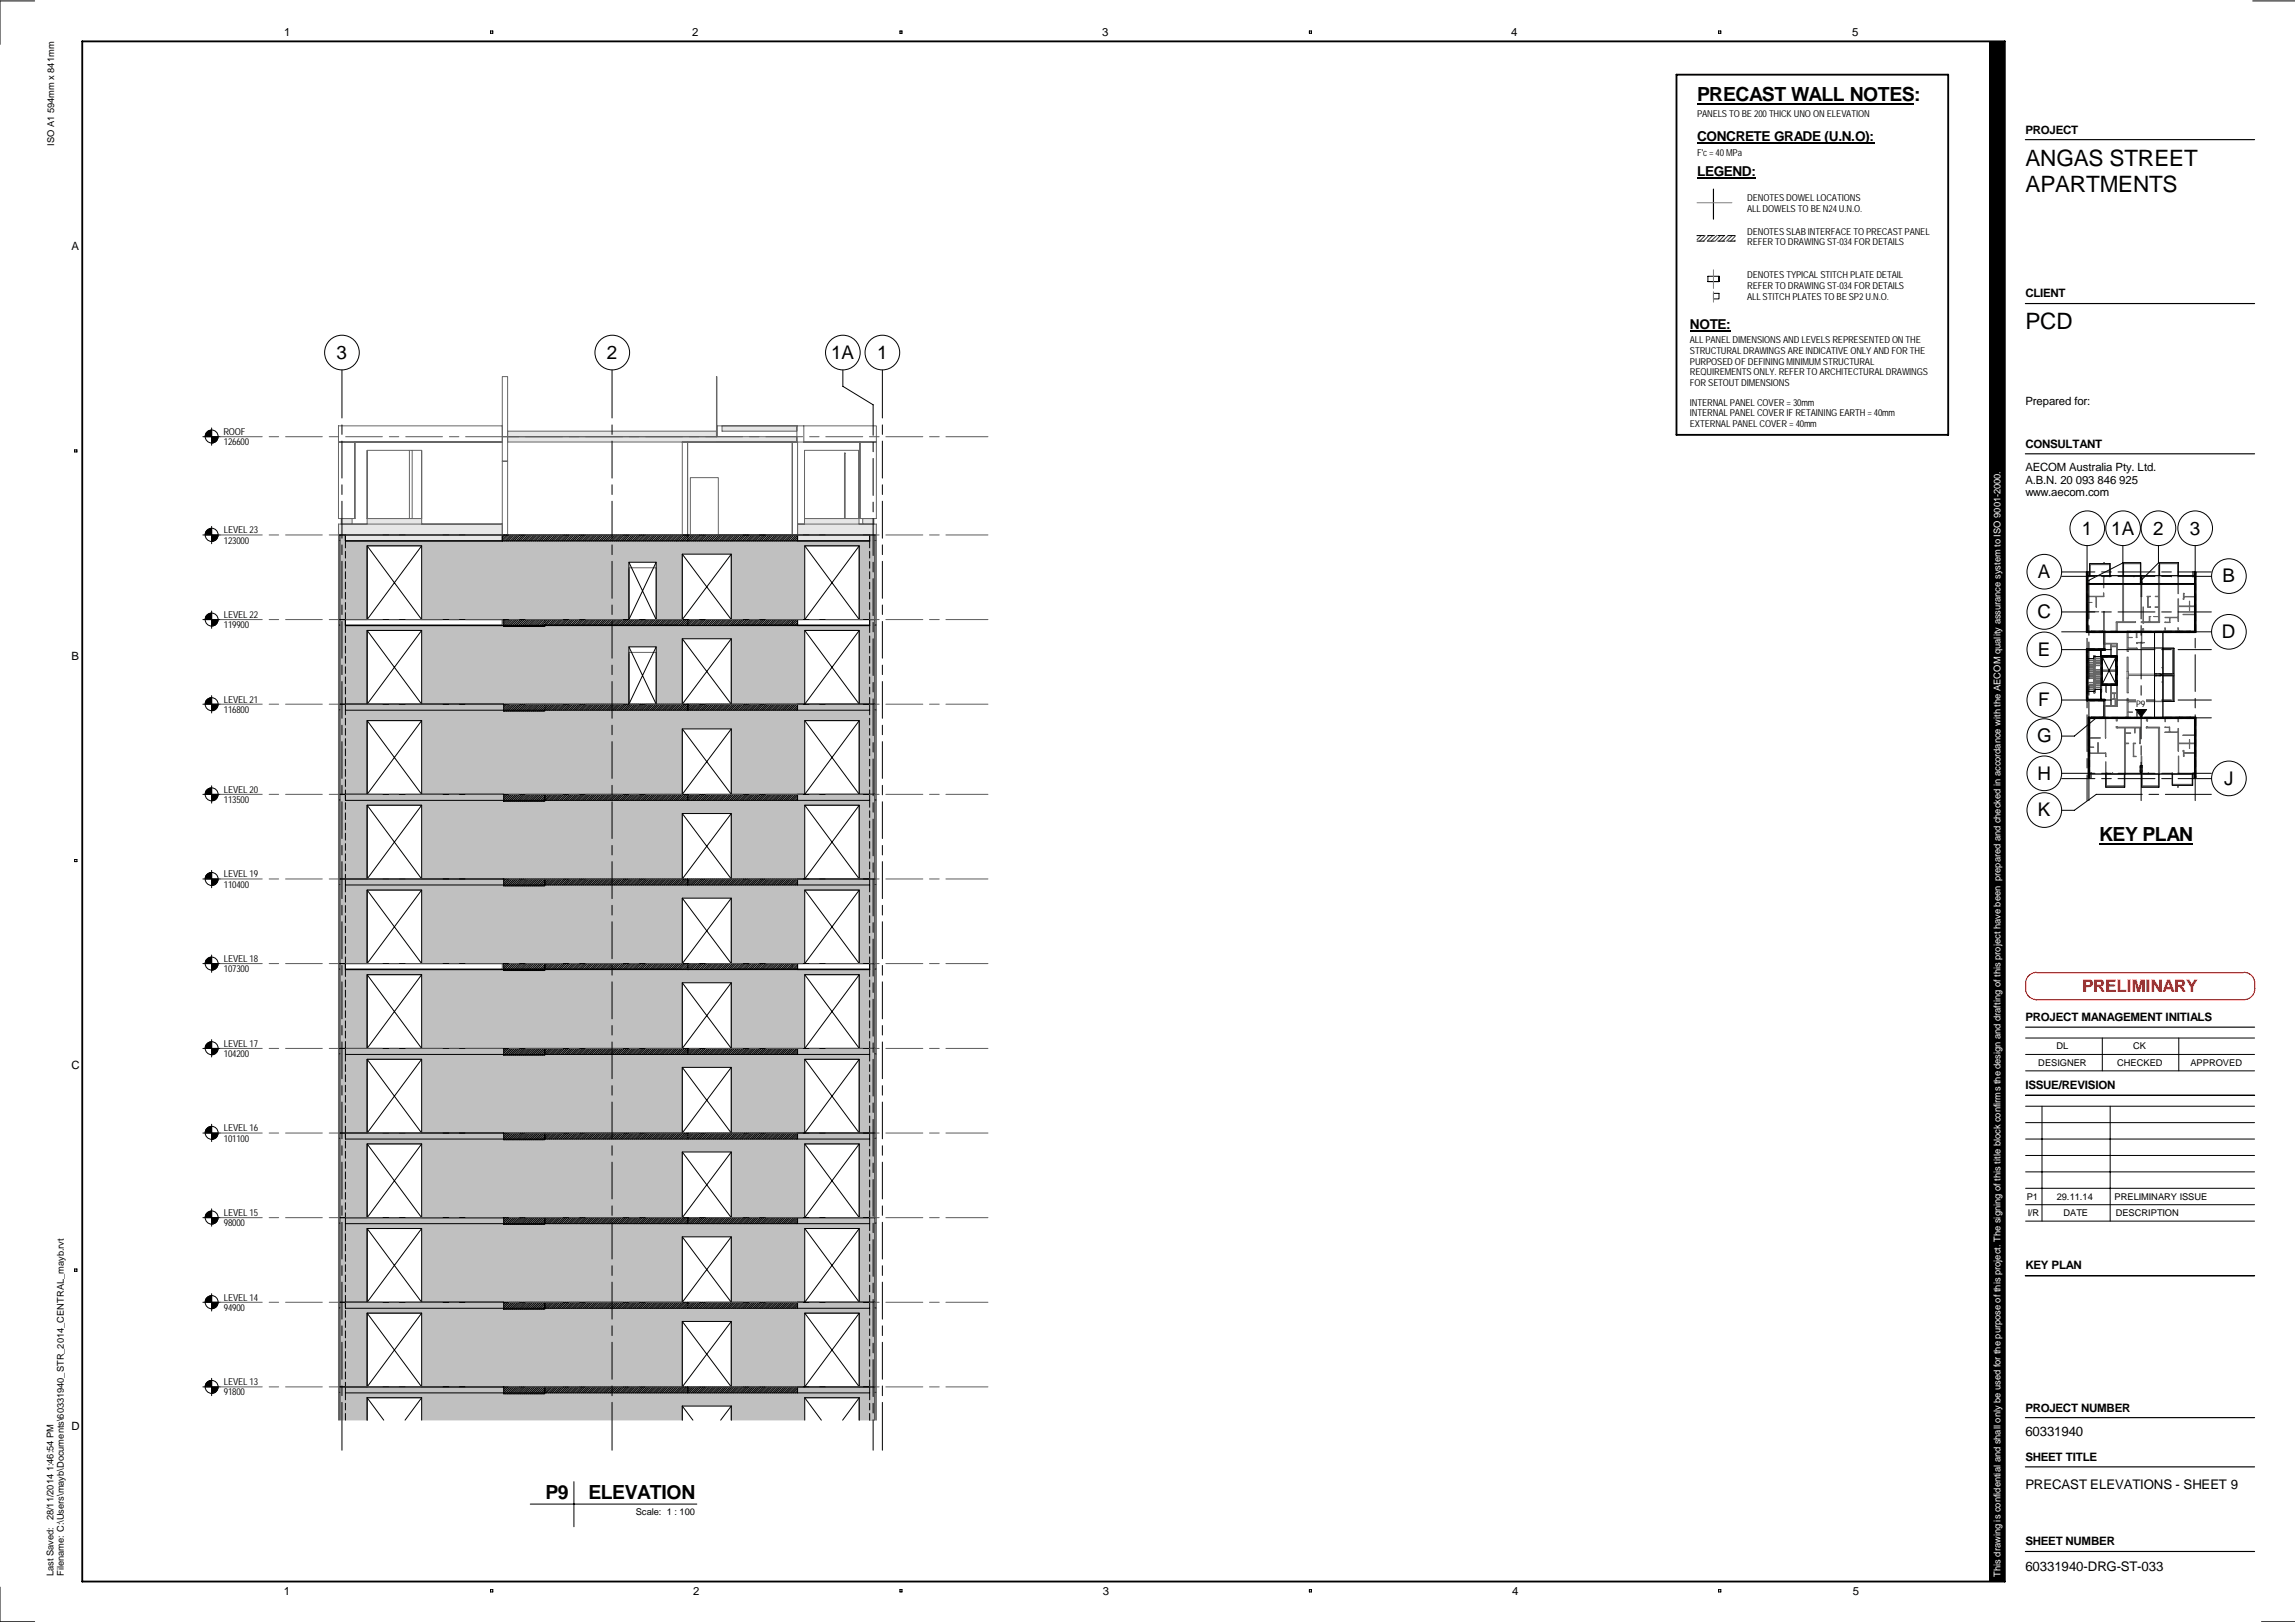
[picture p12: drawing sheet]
<svg xmlns="http://www.w3.org/2000/svg" width="841mm" height="594mm" viewBox="0 0 841 594" stroke-linecap="round" stroke-linejoin="round" font-family="sans-serif">
<defs><g id="words">
<g font-size="8.3">
<text x="742.2" y="61">ANGAS STREET</text>
<text x="742.2" y="70.2">APARTMENTS</text>
<text x="742.2" y="120.6">PCD</text>
</g>
<g font-size="7.1">
<text x="621.9" y="37.1">PRECAST WALL NOTES:</text>
<text x="769.2" y="308.1">KEY PLAN</text>
<text x="199.9" y="548.9">P9</text>
<text x="215.6" y="549.1">ELEVATION</text>
</g>
<g font-size="6.9">
<text x="123.4" y="131.4">3</text>
<text x="222.4" y="131.4">2</text>
<text x="304.5" y="131.4">1A</text>
<text x="321.4" y="131.4">1</text>
<text x="762.9" y="195.7">1</text>
<text x="773.7" y="195.7">1A</text>
<text x="789" y="195.7">2</text>
<text x="802.5" y="195.7">3</text>
<text x="746.8" y="211.7">A</text>
<text x="814.4" y="213.3">B</text>
<text x="746.6" y="226.4">C</text>
<text x="814.2" y="233.6">D</text>
<text x="746.8" y="240.1">E</text>
<text x="746.9" y="258.7">F</text>
<text x="746.5" y="271.9">G</text>
<text x="746.6" y="285.5">H</text>
<text x="815.1" y="287.4">J</text>
<text x="746.8" y="299">K</text>
</g>
<text font-size="6.4" fill="#f00" x="763" y="363.3">PRELIMINARY</text>
<g font-size="5">
<text x="621.9" y="51.6">CONCRETE GRADE (U.N.O):</text>
<text x="621.9" y="64.6">LEGEND:</text>
<text x="619.3" y="120.6">NOTE:</text>
</g>
<g font-size="4.9">
<text x="742.2" y="525.9">60331940</text>
<text x="742.2" y="545.4">PRECAST ELEVATIONS - SHEET 9</text>
<text x="742.2" y="575.5">60331940-DRG-ST-033</text>
</g>
<g font-size="4.2">
<text x="104.1" y="13">1</text>
<text x="253.7" y="13">2</text>
<text x="403.9" y="13">3</text>
<text x="553.8" y="13">4</text>
<text x="678.7" y="13">5</text>
<text x="742.2" y="48.9">PROJECT</text>
<text x="26.2" y="91.6">A</text>
<text x="742.2" y="108.9">CLIENT</text>
<text x="742.2" y="148.3">Prepared for:</text>
<text x="742.2" y="163.9">CONSULTANT</text>
<text x="742.2" y="172.6">AECOM Australia Pty. Ltd.</text>
<text x="742.2" y="177.4">A.B.N. 20 093 846 925</text>
<text x="742.2" y="181.6">www.aecom.com</text>
<text x="26.2" y="241.6">B</text>
<text x="742.2" y="373.9">PROJECT MANAGEMENT INITIALS</text>
<text x="26.2" y="391.6">C</text>
<text x="742.2" y="398.9">ISSUE/REVISION</text>
<text x="742.2" y="464.9">KEY PLAN</text>
<text x="742.2" y="517">PROJECT NUMBER</text>
<text x="26.2" y="523.6">D</text>
<text x="742.2" y="535">SHEET TITLE</text>
<text x="742.2" y="565.9">SHEET NUMBER</text>
<text x="104" y="584.2">1</text>
<text x="254" y="584.2">2</text>
<text x="404.1" y="584.2">3</text>
<text x="554.1" y="584.2">4</text>
<text x="678.9" y="584.2">5</text>
</g>
<g font-size="3.5">
<text x="621.9" y="42.9">PANELS TO BE 200 THICK UNO ON ELEVATION</text>
<text x="621.9" y="57">F'c = 40 MPa</text>
<text x="640.2" y="73.6">DENOTES DOWEL LOCATIONS</text>
<text x="640.2" y="77.5">ALL DOWELS TO BE N24 U.N.O.</text>
<text x="640.2" y="85.9">DENOTES SLAB INTERFACE TO PRECAST PANEL</text>
<text x="640.2" y="89.8">REFER TO DRAWING ST-034 FOR DETAILS</text>
<text x="640.2" y="101.9">DENOTES TYPICAL STITCH PLATE DETAIL</text>
<text x="640.2" y="105.8">REFER TO DRAWING ST-034 FOR DETAILS</text>
<text x="640.2" y="109.8">ALL STITCH PLATES TO BE SP2 U.N.O.</text>
<text x="619.3" y="125.6">ALL PANEL DIMENSIONS AND LEVELS REPRESENTED ON THE</text>
<text x="619.3" y="129.5">STRUCTURAL DRAWINGS ARE INDICATIVE ONLY AND FOR THE</text>
<text x="619.3" y="133.5">PURPOSED OF DEFINING MINIMUM STRUCTURAL</text>
<text x="619.3" y="137.5">REQUIREMENTS ONLY. REFER TO ARCHITECTURAL DRAWINGS</text>
<text x="619.3" y="141.5">FOR SETOUT DIMENSIONS</text>
<text x="619.3" y="148.6">INTERNAL PANEL COVER = 30mm</text>
<text x="619.3" y="152.5">INTERNAL PANEL COVER IF RETAINING EARTH = 40mm</text>
<text x="81.9" y="159.3">ROOF</text>
<text x="619.3" y="156.5">EXTERNAL PANEL COVER = 40mm</text>
<text x="82" y="163.1">126600</text>
<text x="82" y="195.3">LEVEL 23</text>
<text x="82" y="199.1">123000</text>
<text x="82" y="226.3">LEVEL 22</text>
<text x="82" y="230">119900</text>
<text x="82" y="257.3">LEVEL 21</text>
<text x="82" y="261">116800</text>
<text x="82" y="290.3">LEVEL 20</text>
<text x="82" y="294">113500</text>
<text x="82" y="321.3">LEVEL 19</text>
<text x="82" y="325">110400</text>
<text x="82" y="352.3">LEVEL 18</text>
<text x="82" y="356">107300</text>
<text x="82" y="383.3">LEVEL 17</text>
<text x="82" y="387">104200</text>
<text x="82" y="414.3">LEVEL 16</text>
<text x="82" y="418.1">101100</text>
<text x="82" y="445.3">LEVEL 15</text>
<text x="82" y="449.1">98000</text>
<text x="82" y="476.3">LEVEL 14</text>
<text x="82" y="480.1">94900</text>
<text x="82" y="507.3">LEVEL 13</text>
<text x="82" y="511">91800</text>
</g>
<g font-size="3.4">
<text x="19.9" y="41.5" transform="rotate(-90 19.9 41.5)">594mm x 841mm</text>
<text x="19.9" y="53.3" transform="rotate(-90 19.9 53.3)">ISO A1</text>
<text x="753.6" y="384.2">DL</text>
<text x="781.7" y="384.2">CK</text>
<text x="746.9" y="390.3">DESIGNER</text>
<text x="775.8" y="390.3">CHECKED</text>
<text x="802.6" y="390.3">APPROVED</text>
<text x="742.7" y="439.3">P1</text>
<text x="753.7" y="439.3">29.11.14</text>
<text x="774.9" y="439.3">PRELIMINARY ISSUE</text>
<text x="743" y="445.2">I/R</text>
<text x="756.2" y="445.2">DATE</text>
<text x="775.3" y="445.2">DESCRIPTION</text>
<text x="19.6" y="538.8" transform="rotate(-90 19.6 538.8)">1:46:54 PM</text>
<text x="19.6" y="556.8" transform="rotate(-90 19.6 556.8)">28/11/2014</text>
<text x="233" y="555">Scale: 1 : 100</text>
<text x="19.6" y="577.2" transform="rotate(-90 19.6 577.2)">Last Saved:</text>
<text x="23.4" y="577.2" transform="rotate(-90 23.4 577.2)">Filename: C:\Users\mayb\Documents\60331940_STR_2014_CENTRAL_mayb.rvt</text>
</g>
<text font-size="3.4" fill="#fefefe" x="733" y="577.5" transform="rotate(-90 733 577.5)">This drawing is confidential and shall only be used for the purpose of this project. The signing of this title block confirms the design and drafting of this project have been prepared and checked in accordance with the AECOM quality assurance system to ISO 9001-2000.</text>
<text font-size="3.3" x="782.7" y="258.7">P9</text>
</g></defs>
<g fill="#c0c0c0">
<path d="M318.7 507.9h1.9v12.3h-1.9z"/>
<path d="M124.5 507.9h194.2v12.3h-194.2z"/>
<path d="M318.7 476.9h1.9v31h-1.9z"/>
<path d="M124.5 476.9h194.2v31h-194.2z"/>
<path d="M318.7 445.9h1.9v31h-1.9z"/>
<path d="M124.5 445.9h194.2v31h-194.2z"/>
<path d="M318.7 415h1.9v30.9h-1.9z"/>
<path d="M124.5 415h194.2v30.9h-194.2z"/>
<path d="M318.7 384h1.9v31h-1.9z"/>
<path d="M124.5 384h194.2v31h-194.2z"/>
<path d="M318.7 352.9h1.9v31.1h-1.9z"/>
<path d="M124.5 352.9h194.2v31.1h-194.2z"/>
<path d="M318.7 321.9h1.9v31h-1.9z"/>
<path d="M124.5 321.9h194.2v31h-194.2z"/>
<path d="M318.7 290.9h1.9v31h-1.9z"/>
<path d="M124.5 290.9h194.2v31h-194.2z"/>
<path d="M318.7 257.9h1.9v33h-1.9z"/>
<path d="M124.5 257.9h194.2v33h-194.2z"/>
<path d="M318.7 226.9h1.9v31h-1.9z"/>
<path d="M124.5 226.9h194.2v31h-194.2z"/>
<path d="M318.7 195.9h1.9v31h-1.9z"/>
<path d="M124.5 195.9h194.2v31h-194.2z"/>
</g>
<g fill="#e6e6e6">
<path d="M184.1 352.9h108.2v2h-108.2z"/>
<path d="M184.1 226.9h108.2v2h-108.2z"/>
<path d="M124 191.9h60.1v4h-60.1z"/>
<path d="M316.1 189.9h4.1v2h-4.1z"/>
<path d="M294.8 189.9h20v2h-20z"/>
<path d="M184.1 195.9h108.2v2.1h-108.2z"/>
<path d="M124 195.9h60.1v2.1h-60.1z"/>
<path d="M292.3 195.9h28.8v2.1h-28.8z"/>
<path d="M134.5 189.9h20v2h-20z"/>
<path d="M125.1 189.9h3.9v2h-3.9z"/>
<path d="M292.3 191.9h28.8v4h-28.8z"/>
<path d="M264.6 156h27.4v1.9h-27.4z"/>
<path d="M186 159.9h106v2h-106z"/>
<path d="M186 157.9h76.6v2h-76.6z"/>
</g>
<g fill="none" stroke="#666" stroke-width=".37">
<path d="M184.1 137.9h1.9v22h-1.9zM262.6 137.9l.1 22zM124 156h60.1v5.9h-60.1zM124 156v33.9h6M184.1 159.9v9h1.9v27h-1.9v-27h1.9v-9zM186 159.9h106v2h-106zM186 157.9h76.6v2h-76.6zM262.6 157.6v.2M264.6 156h27.4v1.9h-27.4zM292 156h-29.3v3.9M292 156h2.6v5.9h-2.6zM294.6 156h26.5v5.9h-26.5"/>
<path d="M124 161.9h6v28M134.5 164.9v25h20v-25M150 164.9v25M151 164.9v25M184.1 161.9h-54.1v28M250 161.9h2v34h-2zM252 161.9h38.3v34h-27.1v-21h-10.2v21h-1zM262.7 161.9h27.6M290.3 161.9h2v34M290.3 161.9v34h30.8M294.8 164.9v25h20v-25M315.1 161.9v28"/>
<path d="M124 198h.5h-.5v30.9h.5h-.5v31h.5h-.5v33M125.1 189.9v2M129 189.9v2h5.5v-27h20v27h29.6M134.5 199.9v27M154.5 199.9h-20v27h20M184.1 191.9v4h-60.1h60.1v2.1h108.2v-2.1h-108.2v2.1h-57.5l59.4 .1M184.1 191.9h-60.1v101M199.1 198.1h50.9M248 198v.1M292.3 191.9h28.8v6.1h-.5h.5v30.9h-.5h.5v31h-.5h.5v33h-.5h.5v31h-.5h.5v31h-.5h.5v31h-.5h.5v31h-.5h.5v31.1h-.5h.5v31h-.5h.5v30.9h-.5h.5v10.2M292.3 191.9v6.1h26.4l-50.7 .1M294.9 199.9h19.9v27h-20"/>
<path d="M309.5 189.9v-24h.2v24M319.2 189.9h-4.1v-28h6v28h-5v2h-1.3v-27h-20v27h-2.5M320.2 189.9v2M230.5 208.4v18.5v-19h10v19M250 202.9v24h-2M268 202.9v24M134.5 230.9v27M154.5 230.9h-20v27h20M184.1 226.9v2h-57.5l59.4 .2M184.1 226.9h108.2v2h-108.2zM199.1 229.1h50.9M199.1 228.9h31.4"/>
<path d="M230.5 238.9h10v19h-10zM230.5 239.4v18.5M240.5 228.9l7.5 .2M250 233.9v24h18v-24M290.3 226.9h2v2h-2zM294.9 230.9h19.9v27h-19.9M318.7 228.9l-50.7 .2M134.5 263.9v27v-27h20M250 267v23.9M268 267v23.9M294.9 263.9h19.9v27h-19.9M124 292.9h.5h-.5v31h.5h-.5v31h.5h-.5v31h.5h-.5v31h.5h-.5v31.1h.5h-.5v31h.5h-.5v30.9"/>
<path d="M134.5 294.9v27v-27h20M250 297.9v24M268 297.9v24M294.9 294.9h19.9v27h-19.9M134.5 326v26.9M154.5 326h-20v26.9h20M250 328.9v24h-2M268 328.9v24M294.9 326h19.9v26.9h-20M126.6 354.9h95.9M134.5 357v27v-27h20M184.1 352.9h108.2v2h-108.2z"/>
<path d="M222.5 354.9l1 .2M222.5 354.9v.2M222.5 352.9h1M223.5 354.9h8M231.5 354.9l1 .2M231.5 354.9v.2M231.5 352.9h1M232.5 354.9h15.5M248 354.9l2 .2M248 354.9v.2M250 359.9v24.1M268 359.9v24.1"/>
<path d="M270 354.9h20.3M290.3 352.9h2v2h-2zM292.3 354.9h26.4l-50.7 .2M294.9 357h19.9v27M134.5 387.9v27.1v-27.1h20M250 390.9v24.1M268 390.9v24.1M294.9 387.9h19.9v27.1h-19.9M134.5 418.9v27v-27h20M294.9 418.9h19.9v27h-19.9M250 421.9v24M268 421.9v24"/>
<path d="M134.5 449.9v27v-27h20M250 453v23.9M268 453v23.9M294.9 449.9h19.9v27h-19.9M154.5 480.9h-20v27M250 484v23.9M268 484v23.9M294.9 480.9h19.9v27h-19.9M124 509.9v10.2M124.5 509.9h-.5M154.5 511.9h-20v8.2M250 514.9v5.2"/>
<path d="M268 514.9v5.2M294.9 511.9h19.9v8.2"/>
</g>
<g fill="none" stroke="#000" stroke-width=".37">
<path d="M126.6 195.9v4.8M126.6 195.9v2.2h125.5M126.6 195.9h57.5M134.5 199.9l20 27M154.5 199.9l-20 27M184.2 195.9l-.1 .2M184.9 195.9l-.8 .9M185.7 195.9l-1.6 1.6M186.4 195.9l-2.2 2.2M187.1 195.9l-2.2 2.2M187.8 195.9l-2.2 2.2M188.5 195.9l-2.2 2.2"/>
<path d="M189.2 195.9l-2.2 2.2M189.9 195.9l-2.2 2.2M190.6 195.9l-2.2 2.2M191.3 195.9l-2.2 2.2M192 195.9l-2.2 2.2M192.7 195.9l-2.2 2.2M193.5 195.9l-2.2 2.2M194.1 195.9l-2.2 2.2M194.8 195.9l-2.2 2.2M195.6 195.9l-2.2 2.2M196.3 195.9l-2.2 2.2M196.9 195.9l-2.2 2.2"/>
<path d="M197.7 195.9l-2.2 2.2M198.4 195.9l-2.2 2.2M199.1 195.9l-2.2 2.2M199.8 195.9l-2.2 2.2M200.5 195.9l-2.2 2.2M201.3 195.9l-2.2 2.2M201.9 195.9l-2.2 2.2M202.6 195.9l-2.2 2.2M203.4 195.9l-2.2 2.2M204 195.9l-2.2 2.2M204.7 195.9l-2.2 2.2M205.5 195.9l-2.2 2.2"/>
<path d="M206.2 195.9l-2.2 2.2M206.8 195.9l-2.2 2.2M207.6 195.9l-2.2 2.2M208.3 195.9l-2.2 2.2M209 195.9l-2.2 2.2M209.7 195.9l-2.2 2.2M210.4 195.9l-2.2 2.2M211.2 195.9l-2.2 2.2M211.8 195.9l-2.2 2.2M212.5 195.9l-2.2 2.2M213.3 195.9l-2.2 2.2M214 195.9l-2.2 2.2"/>
<path d="M214.6 195.9l-2.2 2.2M215.4 195.9l-2.2 2.2M216.1 195.9l-2.2 2.2M216.7 195.9l-2.2 2.2M217.5 195.9l-2.2 2.2M218.2 195.9l-2.2 2.2M218.9 195.9l-2.2 2.2M219.6 195.9l-2.2 2.2M220.3 195.9l-2.2 2.2M221 195.9l-2.2 2.2M221.7 195.9l-2.2 2.2M222.4 195.9l-2.2 2.2"/>
<path d="M223.1 195.9l-2.1 2.2M223.9 195.9l-2.2 2.2M224.5 195.9l-2.2 2.2M225.3 195.9l-2.2 2.2M226 195.9l-2.2 2.2M226.7 195.9l-2.2 2.2M227.4 195.9l-2.2 2.2M228.1 195.9l-2.2 2.2M228.8 195.9l-2.2 2.2M229.5 195.9l-2.2 2.2M230.2 195.9l-2.2 2.2M230.9 195.9l-2.2 2.2"/>
<path d="M231.6 195.9l-2.2 2.2M232.3 195.9l-2.2 2.2M233 195.9l-2.2 2.2M233.8 195.9l-2.2 2.2M234.4 195.9l-2.2 2.2M235.1 195.9l-2.2 2.2M235.9 195.9l-2.2 2.2M236.6 195.9l-2.2 2.2M237.3 195.9l-2.2 2.2M238 195.9l-2.2 2.2M238.7 195.9l-2.2 2.2M239.4 195.9l-2.2 2.2"/>
<path d="M240.1 195.9l-2.2 2.2M240.8 195.9l-2.2 2.2M241.6 195.9l-2.2 2.2M242.2 195.9l-2.2 2.2M242.9 195.9l-2.2 2.2M243.7 195.9l-2.2 2.2M244.3 195.9l-2.2 2.2M245 195.9l-2.2 2.2M245.8 195.9l-2.2 2.2M246.5 195.9l-2.2 2.2M247.1 195.9l-2.2 2.2M247.9 195.9l-2.2 2.2"/>
<path d="M248.6 195.9l-2.2 2.2M249.3 195.9l-2.2 2.2M250 195.9l-2.2 2.2M250.7 195.9l-2.2 2.2M251.5 195.9l-2.2 2.2M252.1 198.1h40.2v-2.2h-108.2v2.2h-57.5v-2.2h-2.1v31h10v-27h20v27h30.1h-58v4.7M252.1 195.9l-2.2 2.2M252.8 195.9l-2.2 2.2M253.6 195.9l-2.2 2.2M254.3 195.9l-2.2 2.2M254.9 195.9l-2.2 2.2M255.7 195.9l-2.2 2.2"/>
<path d="M256.4 195.9l-2.2 2.2M257 195.9l-2.2 2.2M257.8 195.9l-2.2 2.2M258.5 195.9l-2.2 2.2M259.2 195.9l-2.2 2.2M259.9 195.9l-2.2 2.2M260.6 195.9l-2.2 2.2M261.3 195.9l-2.1 2.2M262 195.9l-2.2 2.2M262.7 195.9l-2.2 2.2M263.5 195.9l-2.2 2.2M264.2 195.9l-2.2 2.2"/>
<path d="M264.8 195.9l-2.2 2.2M265.6 195.9l-2.2 2.2M266.3 195.9l-2.2 2.2M267 195.9l-2.2 2.2M267.7 195.9l-2.2 2.2M268.4 195.9l-2.2 2.2M269.1 195.9l-2.2 2.2M269.8 195.9l-2.2 2.2M270.5 195.9l-2.2 2.2M271.2 195.9l-2.2 2.2M271.9 195.9l-2.2 2.2M272.6 195.9l-2.2 2.2"/>
<path d="M273.3 195.9l-2.2 2.2M274.1 195.9l-2.2 2.2M274.7 195.9l-2.2 2.2M275.5 195.9l-2.2 2.2M276.2 195.9l-2.2 2.2M276.9 195.9l-2.2 2.2M277.6 195.9l-2.2 2.2M278.3 195.9l-2.2 2.2M279 195.9l-2.2 2.2M279.7 195.9l-2.2 2.2M280.4 195.9l-2.2 2.2M281.1 195.9l-2.2 2.2"/>
<path d="M281.9 195.9l-2.2 2.2M282.5 195.9l-2.2 2.2M283.2 195.9l-2.2 2.2M284 195.9l-2.2 2.2M284.6 195.9l-2.2 2.2M285.3 195.9l-2.2 2.2M286.1 195.9l-2.2 2.2M286.8 195.9l-2.2 2.2M287.5 195.9l-2.2 2.2M288.2 195.9l-2.2 2.2M288.9 195.9l-2.2 2.2M289.6 195.9l-2.2 2.2"/>
<path d="M290.3 195.9l-2.2 2.2M291 195.9l-2.2 2.2M291.8 195.9l-2.2 2.2M292.3 196.8l-1.4 1.3M292.3 196.1l-2.1 2M292.3 197.4l-.6 .7M292.3 198.1h26.4M292.3 195.9h28.3v31h-5.7v-27h-20v27h-2.6h28.3v31h-5.7v-27h-20v27h-2.6h28.3v33h-5.7v-27h-20v27h-2.6h28.3v31h-5.7v-27h-20v27h-2.6M294.9 199.9l20 27M314.9 199.9l-20 27M318.7 195.9v4.8M126.6 201.9v2.5"/>
<path d="M126.6 205.7v2.4M126.6 209.4v2.5M126.6 213.2v2.4M126.6 216.9v2.5M230.5 205.9l10 21v-21h-10v21l10-21M250 202.9l18 24v-24h-18v24l18-24M318.7 201.9v2.5M318.7 205.7v2.4M318.7 209.4v2.5M318.7 213.2v2.4M318.7 216.9v2.5M126.6 224.4v4.7h165.7v-2.2h-107.7v2.5h15v-.3h-73v-2.2h-2.1v31h10v-27h20v27h30.1"/>
<path d="M126.6 220.6v2.6M126.6 232.9v2.5M126.6 236.6v2.6M134.5 230.9l20 27M154.5 230.9l-20 27M185.1 226.9l-.5 .5M185.8 226.9l-1.2 1.2M186.5 226.9l-1.9 1.9M187.2 226.9l-2.5 2.5M187.9 226.9l-2.5 2.5M188.6 226.9l-2.5 2.5M189.3 226.9l-2.5 2.5"/>
<path d="M190 226.9l-2.5 2.5M190.8 226.9l-2.6 2.5M191.4 226.9l-2.5 2.5M192.1 226.9l-2.4 2.5M192.9 226.9l-2.6 2.5M193.5 226.9l-2.4 2.5M194.2 226.9l-2.4 2.5M195 226.9l-2.6 2.5M195.7 226.9l-2.5 2.5M196.3 226.9l-2.4 2.5M197.1 226.9l-2.5 2.5M197.8 226.9l-2.5 2.5"/>
<path d="M198.5 226.9l-2.5 2.5M199.2 226.9l-2.5 2.5M199.6 229.4h.1M199.9 226.9l-2.5 2.5M200.7 226.9l-2.6 2.5M201.3 226.9l-2.5 2.5M202 226.9l-2.2 2.2M202.8 226.9l-2.2 2.2M203.5 226.9l-2.2 2.2M204.1 226.9l-2.2 2.2M204.9 226.9l-2.2 2.2M205.6 226.9l-2.2 2.2"/>
<path d="M206.2 226.9l-2.2 2.2M207 226.9l-2.2 2.2M207.7 226.9l-2.2 2.2M208.4 226.9l-2.2 2.2M209.1 226.9l-2.2 2.2M209.8 226.9l-2.2 2.2M210.5 226.9l-2.2 2.2M211.2 226.9l-2.2 2.2M211.9 226.9l-2.2 2.2M212.7 226.9l-2.2 2.2M213.4 226.9l-2.2 2.2M214 226.9l-2.2 2.2"/>
<path d="M214.8 226.9l-2.2 2.2M215.5 226.9l-2.2 2.2M216.2 226.9l-2.2 2.2M216.9 226.9l-2.2 2.2M217.6 226.9l-2.2 2.2M218.3 226.9l-2.2 2.2M219 226.9l-2.2 2.2M219.7 226.9l-2.2 2.2M220.4 226.9l-2.2 2.2M221.1 226.9l-2.2 2.2M221.8 226.9l-2.2 2.2M222.5 226.9l-2.2 2.2"/>
<path d="M223.3 226.9l-2.2 2.2M223.9 226.9l-2.2 2.2M224.7 226.9l-2.2 2.2M225.4 226.9l-2.2 2.2M226.1 226.9l-2.2 2.2M226.8 226.9l-2.2 2.2M227.5 226.9l-2.2 2.2M228.2 226.9l-2.2 2.2M228.9 226.9l-2.2 2.2M229.6 226.9l-2.2 2.2M230.3 226.9l-2.2 2.2M230.5 236.9l10 21v-21h-10v21"/>
<path d="M231.1 226.9l-2.2 2.2M231.7 226.9l-2.2 2.2M232.4 226.9l-2.2 2.2M233.2 226.9l-2.2 2.2M233.8 226.9l-2.2 2.2M234.5 226.9l-2.2 2.2M235.3 226.9l-2.2 2.2M236 226.9l-2.2 2.2M236.7 226.9l-2.2 2.2M237.4 226.9l-2.2 2.2M238.1 226.9l-2.2 2.2M238.8 226.9l-2.2 2.2"/>
<path d="M239.5 226.9l-2.2 2.2M240.2 226.9l-2.2 2.2M240.5 236.9l-10 21M241 226.9l-2.2 2.2M241.6 226.9l-2.2 2.2M242.3 226.9l-2.2 2.2M243.1 226.9l-2.2 2.2M243.8 226.9l-2.2 2.2M244.4 226.9l-2.2 2.2M245.2 226.9l-2.2 2.2M245.9 226.9l-2.2 2.2M246.5 226.9l-2.2 2.2"/>
<path d="M247.3 226.9l-2.2 2.2M248 226.9l-2.2 2.2M248.7 226.9l-2.2 2.2M249.4 226.9l-2.2 2.2M250 233.9l18 24v-24h-18v24l18-24M250.1 226.9l-2.2 2.2M250.9 226.9l-2.2 2.2M251.5 226.9l-2.2 2.2M252.2 226.9l-2.2 2.2M253 226.9l-2.2 2.2M253.7 226.9l-2.2 2.2M254.3 226.9l-2.2 2.2"/>
<path d="M255.1 226.9l-2.2 2.2M255.8 226.9l-2.2 2.2M256.5 226.9l-2.2 2.2M257.2 226.9l-2.2 2.2M257.9 226.9l-2.2 2.2M258.6 226.9l-2.2 2.2M259.3 226.9l-2.2 2.2M260 226.9l-2.2 2.2M260.7 226.9l-2.2 2.2M261.5 226.9l-2.3 2.2M262.1 226.9l-2.2 2.2M262.9 226.9l-2.2 2.2"/>
<path d="M263.6 226.9l-2.2 2.2M264.2 226.9l-2.2 2.2M265 226.9l-2.2 2.2M265.7 226.9l-2.2 2.2M266.4 226.9l-2.2 2.2M267.1 226.9l-2.2 2.2M267.8 226.9l-2.2 2.2M268.5 226.9l-2.2 2.2M269.2 226.9l-2.2 2.2M269.9 226.9l-2.2 2.2M270.6 226.9l-2.2 2.2M271.4 226.9l-2.2 2.2"/>
<path d="M272 226.9l-2.2 2.2M272.7 226.9l-2.2 2.2M273.5 226.9l-2.2 2.2M274.2 226.9l-2.3 2.2M274.9 226.9l-2.2 2.2M275.6 226.9l-2.2 2.2M276.3 226.9l-2.2 2.2M277 226.9l-2.2 2.2M277.7 226.9l-2.2 2.2M278.4 226.9l-2.2 2.2M279.1 226.9l-2.2 2.2M279.8 226.9l-2.2 2.2"/>
<path d="M280.5 226.9l-2.2 2.2M281.3 226.9l-2.2 2.2M281.9 226.9l-2.2 2.2M282.6 226.9l-2.2 2.2M283.4 226.9l-2.2 2.2M284.1 226.9l-2.2 2.2M284.7 226.9l-2.2 2.2M285.5 226.9l-2.2 2.2M286.2 226.9l-2.2 2.2M286.9 226.9l-2.2 2.2M287.6 226.9l-2.2 2.2M288.3 226.9l-2.2 2.2"/>
<path d="M289.1 226.9l-2.2 2.2M289.7 226.9l-2.2 2.2M290.4 226.9l-2.2 2.2M291.2 226.9l-2.2 2.2M291.8 226.9l-2.2 2.2M292.3 227.2l-2 1.9M292.3 227.9l-1.2 1.2M292.3 228.6l-.5 .5M292.3 229.1h26.4M294.9 230.9l20 27M314.9 230.9l-20 27M318.7 220.6v2.6"/>
<path d="M318.7 224.4v7.2M318.7 232.9v2.5M318.7 236.6v2.6M126.6 240.4v2.5M126.6 244.2v2.4M126.6 247.9v2.5M126.6 251.6v2.6M126.6 255.4v6.4M126.6 257.9h58M184.6 257.9h-60.1v33h10v-27h20v27h30.1M185.2 257.9l-.6 .6M185.8 257.9l-1.2 1.3"/>
<path d="M186.6 257.9l-2 2M187.3 257.9l-2.5 2.5M188 257.9l-2.5 2.5M188.7 257.9l-2.5 2.5M189.4 257.9l-2.5 2.5M190.2 257.9l-2.6 2.5M190.8 257.9l-2.5 2.5M191.5 257.9l-2.4 2.5M192.3 257.9l-2.6 2.5M193 257.9l-2.6 2.5M193.6 257.9l-2.4 2.5M194.4 257.9l-2.5 2.5"/>
<path d="M195.1 257.9l-2.5 2.5M195.7 257.9l-2.4 2.5M196.5 257.9l-2.5 2.5M197.2 257.9l-2.5 2.5M197.9 257.9l-2.5 2.5M198.6 257.9l-2.5 2.5M199.3 257.9l-2.4 2.5M200.1 257.9l-2.6 2.5M200.7 257.9l-2.5 2.5M201.4 257.9l-2.4 2.5M202.2 257.9l-2.2 2.2M202.9 257.9l-2.2 2.2"/>
<path d="M203.5 257.9l-2.2 2.2M204.3 257.9l-2.2 2.2M205 257.9l-2.2 2.2M205.7 257.9l-2.2 2.2M206.4 257.9l-2.2 2.2M207.1 257.9l-2.2 2.2M207.8 257.9l-2.2 2.2M208.5 257.9l-2.2 2.2M209.2 257.9l-2.2 2.2M209.9 257.9l-2.2 2.2M210.7 257.9l-2.3 2.2M211.3 257.9l-2.2 2.2"/>
<path d="M212.1 257.9l-2.2 2.2M212.8 257.9l-2.2 2.2M213.4 257.9l-2.2 2.2M214.2 257.9l-2.2 2.2M214.9 257.9l-2.2 2.2M215.6 257.9l-2.2 2.2M216.3 257.9l-2.2 2.2M217 257.9l-2.2 2.2M217.7 257.9l-2.2 2.2M218.4 257.9l-2.2 2.2M219.1 257.9l-2.2 2.2M219.8 257.9l-2.2 2.2"/>
<path d="M220.6 257.9l-2.2 2.2M221.2 257.9l-2.2 2.2M221.9 257.9l-2.2 2.2M222.7 257.9l-2.2 2.2M223.4 257.9l-2.3 2.2M224.1 257.9l-2.2 2.2M224.8 257.9l-2.2 2.2M225.5 257.9l-2.2 2.2M226.2 257.9l-2.2 2.2M226.9 257.9l-2.2 2.2M227.6 257.9l-2.2 2.2M228.3 257.9l-2.2 2.2"/>
<path d="M229 257.9l-2.2 2.2M229.7 257.9l-2.2 2.2M230.5 257.9l-2.2 2.2M231.1 257.9l-2.2 2.2M231.8 257.9l-2.2 2.2M232.6 257.9l-2.2 2.2M233.3 257.9l-2.2 2.2M233.9 257.9l-2.2 2.2M234.7 257.9l-2.2 2.2M235.4 257.9l-2.2 2.2M236.1 257.9l-2.2 2.2M236.8 257.9l-2.2 2.2"/>
<path d="M237.5 257.9l-2.2 2.2M238.3 257.9l-2.2 2.2M238.9 257.9l-2.2 2.2M239.6 257.9l-2.2 2.2M240.4 257.9l-2.2 2.2M241 257.9l-2.2 2.2M241.7 257.9l-2.2 2.2M242.5 257.9l-2.2 2.2M243.2 257.9l-2.2 2.2M243.8 257.9l-2.2 2.2M244.6 257.9l-2.2 2.2M245.3 257.9l-2.2 2.2"/>
<path d="M246 257.9l-2.2 2.2M246.7 257.9l-2.2 2.2M247.4 257.9l-2.2 2.2M248.1 257.9l-2.2 2.2M248.8 257.9l-2.2 2.2M249.5 257.9l-2.2 2.2M250.3 257.9l-2.2 2.2M251 257.9l-2.2 2.2M251.6 257.9l-2.2 2.2M252.1 257.9h40.2v2.2h-40.2M252.1 257.9h-67.5v2.5h15v-.3M252.1 257.9v2.2"/>
<path d="M252.4 257.9l-2.2 2.2M253.1 257.9l-2.2 2.2M253.7 257.9l-2.2 2.2M254.5 257.9l-2.2 2.2M255.2 257.9l-2.2 2.2M255.9 257.9l-2.2 2.2M256.6 257.9l-2.2 2.2M257.3 257.9l-2.2 2.2M258 257.9l-2.2 2.2M258.7 257.9l-2.2 2.2M259.4 257.9l-2.2 2.2M260.1 257.9l-2.2 2.2"/>
<path d="M260.9 257.9l-2.2 2.2M261.5 257.9l-2.2 2.2M262.3 257.9l-2.2 2.2M263 257.9l-2.2 2.2M263.7 257.9l-2.2 2.2M264.4 257.9l-2.2 2.2M265.1 257.9l-2.2 2.2M265.8 257.9l-2.2 2.2M266.5 257.9l-2.2 2.2M267.2 257.9l-2.2 2.2M267.9 257.9l-2.2 2.2M268.6 257.9l-2.2 2.2"/>
<path d="M269.3 257.9l-2.2 2.2M270 257.9l-2.2 2.2M270.8 257.9l-2.2 2.2M271.4 257.9l-2.2 2.2M272.1 257.9l-2.2 2.2M272.9 257.9l-2.2 2.2M273.6 257.9l-2.2 2.2M274.2 257.9l-2.1 2.2M275 257.9l-2.2 2.2M275.7 257.9l-2.2 2.2M276.4 257.9l-2.2 2.2M277.1 257.9l-2.2 2.2"/>
<path d="M277.8 257.9l-2.2 2.2M278.6 257.9l-2.2 2.2M279.2 257.9l-2.2 2.2M279.9 257.9l-2.2 2.2M280.7 257.9l-2.2 2.2M281.3 257.9l-2.2 2.2M282 257.9l-2.2 2.2M282.8 257.9l-2.2 2.2M283.5 257.9l-2.2 2.2M284.1 257.9l-2.2 2.2M284.9 257.9l-2.2 2.2M285.6 257.9l-2.2 2.2"/>
<path d="M286.3 257.9l-2.2 2.2M287 257.9l-2.2 2.2M287.7 257.9l-2.2 2.2M288.5 257.9l-2.2 2.2M289.1 257.9l-2.2 2.2M289.8 257.9l-2.2 2.2M290.6 257.9l-2.2 2.2M291.3 257.9l-2.2 2.2M291.9 257.9l-2.2 2.2M292.3 258.3l-1.8 1.8M292.3 259l-1.1 1.1M292.3 259.7l-.5 .4"/>
<path d="M318.7 240.4v2.5M318.7 244.2v2.4M318.7 247.9v2.5M318.7 251.6v2.6M318.7 255.4v6.4M126.6 263.1v2.4M126.6 266.8v2.4M126.6 270.5v2.5M126.6 274.2v2.6M126.6 278v2.5M134.5 263.9l20 27M154.5 263.9l-20 27"/>
<path d="M250 267l18 23.9v-23.9h-18v23.9l18-23.9M252.1 260.1h-125.5M292.3 260.1h26.4M294.9 263.9l20 27M314.9 263.9l-20 27M318.7 263.1v2.4M318.7 266.8v2.4M318.7 270.5v2.5M318.7 274.2v2.6M318.7 278v2.5M126.6 289.3v3.8h165.7v-2.2h-92.7v2.2M126.6 281.8v2.5"/>
<path d="M126.6 285.5v2.5M126.6 294v2.4M126.6 297.7v2.4M126.6 290.9h58M134.5 294.9l20 27M154.5 294.9l-20 27M184.6 290.9h15v2.6h-15zM184.6 290.9h-60.1v31h10v-27h20v27h30.1M184.7 290.9l-.1 .1M185.4 290.9l-.8 .9M186.1 290.9l-1.5 1.5M186.9 290.9l-2.3 2.2"/>
<path d="M187.5 290.9l-2.5 2.6M188.2 290.9l-2.4 2.6M189 290.9l-2.6 2.6M189.7 290.9l-2.6 2.6M190.3 290.9l-2.4 2.6M191.1 290.9l-2.5 2.6M191.8 290.9l-2.5 2.6M192.4 290.9l-2.4 2.6M193.2 290.9l-2.5 2.6M193.9 290.9l-2.5 2.6M194.6 290.9l-2.5 2.6M195.3 290.9l-2.5 2.6"/>
<path d="M196 290.9l-2.5 2.6M196.8 290.9l-2.6 2.6M197.4 290.9l-2.5 2.6M198.1 290.9l-2.4 2.6M198.9 290.9l-2.6 2.6M199.6 290.9l-2.6 2.6M200.2 290.9l-2.4 2.6M201 290.9l-2.5 2.6M201.7 290.9l-2.6 2.6M202.4 290.9l-2.2 2.2M203.1 290.9l-2.2 2.2M203.8 290.9l-2.2 2.2"/>
<path d="M204.5 290.9l-2.2 2.2M205.2 290.9l-2.2 2.2M205.9 290.9l-2.2 2.2M206.6 290.9l-2.2 2.2M207.3 290.9l-2.2 2.2M208 290.9l-2.2 2.2M208.8 290.9l-2.2 2.2M209.5 290.9l-2.2 2.2M210.1 290.9l-2.2 2.2M210.9 290.9l-2.2 2.2M211.6 290.9l-2.2 2.2M212.3 290.9l-2.2 2.2"/>
<path d="M213 290.9l-2.2 2.2M213.7 290.9l-2.2 2.2M214.4 290.9l-2.2 2.2M215.1 290.9l-2.2 2.2M215.8 290.9l-2.2 2.2M216.5 290.9l-2.2 2.2M217.3 290.9l-2.2 2.2M217.9 290.9l-2.2 2.2M218.6 290.9l-2.2 2.2M219.4 290.9l-2.2 2.2M220 290.9l-2.2 2.2M220.8 290.9l-2.2 2.2"/>
<path d="M221.5 290.9l-2.2 2.2M222.2 290.9l-2.2 2.2M222.9 290.9l-2.2 2.2M223.6 290.9l-2.2 2.2M224.3 290.9l-2.2 2.2M225 290.9l-2.2 2.2M225.7 290.9l-2.2 2.2M226.4 290.9l-2.2 2.2M227.2 290.9l-2.2 2.2M227.8 290.9l-2.2 2.2M228.5 290.9l-2.2 2.2M229.3 290.9l-2.2 2.2"/>
<path d="M230 290.9l-2.2 2.2M230.6 290.9l-2.2 2.2M231.4 290.9l-2.2 2.2M232.1 290.9l-2.2 2.2M232.7 290.9l-2.1 2.2M233.5 290.9l-2.2 2.2M234.2 290.9l-2.2 2.2M234.9 290.9l-2.2 2.2M235.6 290.9l-2.2 2.2M236.3 290.9l-2.2 2.2M237.1 290.9l-2.2 2.2M237.7 290.9l-2.2 2.2"/>
<path d="M238.4 290.9l-2.2 2.2M239.2 290.9l-2.2 2.2M239.9 290.9l-2.2 2.2M240.5 290.9l-2.2 2.2M241.3 290.9l-2.2 2.2M242 290.9l-2.2 2.2M242.7 290.9l-2.2 2.2M243.4 290.9l-2.2 2.2M244.1 290.9l-2.2 2.2M244.8 290.9l-2.2 2.2M245.5 290.9l-2.2 2.2M246.2 290.9l-2.2 2.2"/>
<path d="M247 290.9l-2.2 2.2M247.6 290.9l-2.2 2.2M248.3 290.9l-2.2 2.2M249.1 290.9l-2.2 2.2M249.8 290.9l-2.2 2.2M250 297.9l18 24v-24h-18v24l18-24M250.4 290.9l-2.2 2.2M251.2 290.9l-2.2 2.2M251.9 290.9l-2.2 2.2M252.6 290.9l-2.2 2.2M253.3 290.9l-2.2 2.2M254 290.9l-2.2 2.2"/>
<path d="M254.7 290.9l-2.2 2.2M255.4 290.9l-2.2 2.2M256.1 290.9l-2.2 2.2M256.8 290.9l-2.2 2.2M257.6 290.9l-2.2 2.2M258.2 290.9l-2.2 2.2M259 290.9l-2.2 2.2M259.7 290.9l-2.2 2.2M260.3 290.9l-2.2 2.2M261.1 290.9l-2.2 2.2M261.8 290.9l-2.2 2.2M262.5 290.9l-2.2 2.2"/>
<path d="M263.2 290.9l-2.2 2.2M263.9 290.9l-2.2 2.2M264.6 290.9l-2.2 2.2M265.3 290.9l-2.2 2.2M266 290.9l-2.2 2.2M266.7 290.9l-2.2 2.2M267.5 290.9l-2.2 2.2M268.1 290.9l-2.2 2.2M268.8 290.9l-2.2 2.2M269.6 290.9l-2.2 2.2M270.3 290.9l-2.2 2.2M270.9 290.9l-2.1 2.2"/>
<path d="M271.7 290.9l-2.2 2.2M272.4 290.9l-2.2 2.2M273.1 290.9l-2.2 2.2M273.8 290.9l-2.2 2.2M274.5 290.9l-2.2 2.2M275.3 290.9l-2.3 2.2M275.9 290.9l-2.2 2.2M276.6 290.9l-2.2 2.2M277.4 290.9l-2.2 2.2M278 290.9l-2.2 2.2M278.7 290.9l-2.2 2.2M279.5 290.9l-2.2 2.2"/>
<path d="M280.2 290.9l-2.2 2.2M280.8 290.9l-2.2 2.2M281.6 290.9l-2.2 2.2M282.3 290.9l-2.2 2.2M283 290.9l-2.2 2.2M283.7 290.9l-2.2 2.2M284.4 290.9l-2.2 2.2M285.2 290.9l-2.2 2.2M285.8 290.9l-2.2 2.2M286.5 290.9l-2.2 2.2M287.3 290.9l-2.2 2.2M288 290.9l-2.3 2.2"/>
<path d="M288.6 290.9l-2.2 2.2M289.4 290.9l-2.2 2.2M290.1 290.9l-2.2 2.2M290.7 290.9l-2.2 2.2M291.5 290.9l-2.2 2.2M292.2 290.9l-2.2 2.2M292.3 291.5l-1.6 1.6M292.3 292.3l-.9 .8M292.3 292.9l-.2 .2M292.3 293.1h26.4M294.9 294.9l20 27M314.9 294.9l-20 27"/>
<path d="M318.7 281.8v2.5M318.7 285.5v2.5M318.7 289.3v6.4M318.7 296.9v2.5M126.6 301.4v2.6M126.6 305.1v2.6M126.6 308.9v2.5M126.6 312.7v2.5M126.6 316.4v2.5M318.7 300.7v2.5M318.7 304.4v2.5M318.7 308.2v2.4"/>
<path d="M318.7 311.9v2.5M318.7 315.6v2.6M318.7 319.4v7.2M126.6 320.2v6.4M126.6 327.9v2.5M126.6 331.6v2.6M126.6 335.4v2.5M126.6 339.2v2.4M126.6 321.9h58M126.6 324.1h125.5M134.5 326l20 26.9M154.5 326l-20 26.9"/>
<path d="M184.6 321.9h15v2.5h-15zM184.6 321.9h-60.1v31h10v-26.9h20v26.9h30.1h-58M184.8 321.9l-.2 .3M185.5 321.9l-.9 .9M186.3 321.9l-1.7 1.7M186.9 321.9l-2.3 2.4M187.6 321.9l-2.4 2.5M188.4 321.9l-2.6 2.5M189.1 321.9l-2.6 2.5M189.7 321.9l-2.4 2.5M190.5 321.9l-2.5 2.5M191.2 321.9l-2.5 2.5"/>
<path d="M191.9 321.9l-2.5 2.5M192.6 321.9l-2.5 2.5M193.3 321.9l-2.5 2.5M194 321.9l-2.5 2.5M194.7 321.9l-2.5 2.5M195.4 321.9l-2.4 2.5M196.2 321.9l-2.6 2.5M196.9 321.9l-2.6 2.5M197.5 321.9l-2.4 2.5M198.3 321.9l-2.6 2.5M199 321.9l-2.6 2.5M199.6 321.9l-2.4 2.5"/>
<path d="M199.6 324.1l-.3 .3M200.4 321.9l-2.5 2.5M201.1 321.9l-2.6 2.5M201.8 321.9l-2.2 2.2M202.5 321.9l-2.2 2.2M203.2 321.9l-2.2 2.2M203.9 321.9l-2.2 2.2M204.6 321.9l-2.2 2.2M205.3 321.9l-2.2 2.2M206 321.9l-2.2 2.2M206.8 321.9l-2.2 2.2M207.4 321.9l-2.2 2.2"/>
<path d="M208.2 321.9l-2.2 2.2M208.9 321.9l-2.2 2.2M209.5 321.9l-2.2 2.2M210.3 321.9l-2.2 2.2M211 321.9l-2.2 2.2M211.7 321.9l-2.2 2.2M212.4 321.9l-2.2 2.2M213.1 321.9l-2.2 2.2M213.8 321.9l-2.2 2.2M214.5 321.9l-2.2 2.2M215.2 321.9l-2.2 2.2M215.9 321.9l-2.2 2.2"/>
<path d="M216.7 321.9l-2.2 2.2M217.3 321.9l-2.2 2.2M218 321.9l-2.2 2.2M218.8 321.9l-2.2 2.2M219.5 321.9l-2.2 2.2M220.1 321.9l-2.1 2.2M220.9 321.9l-2.2 2.2M221.6 321.9l-2.2 2.2M222.3 321.9l-2.2 2.2M223 321.9l-2.2 2.2M223.7 321.9l-2.2 2.2M224.5 321.9l-2.3 2.2"/>
<path d="M225.1 321.9l-2.2 2.2M225.8 321.9l-2.2 2.2M226.6 321.9l-2.2 2.2M227.2 321.9l-2.2 2.2M227.9 321.9l-2.2 2.2M228.7 321.9l-2.2 2.2M229.4 321.9l-2.2 2.2M230 321.9l-2.2 2.2M230.8 321.9l-2.2 2.2M231.5 321.9l-2.2 2.2M232.2 321.9l-2.2 2.2M232.9 321.9l-2.2 2.2"/>
<path d="M233.6 321.9l-2.2 2.2M234.4 321.9l-2.2 2.2M235 321.9l-2.2 2.2M235.7 321.9l-2.2 2.2M236.5 321.9l-2.2 2.2M237.2 321.9l-2.3 2.2M237.8 321.9l-2.2 2.2M238.6 321.9l-2.2 2.2M239.3 321.9l-2.2 2.2M239.9 321.9l-2.2 2.2M240.7 321.9l-2.2 2.2M241.4 321.9l-2.2 2.2"/>
<path d="M242.1 321.9l-2.2 2.2M242.8 321.9l-2.2 2.2M243.5 321.9l-2.2 2.2M244.2 321.9l-2.2 2.2M244.9 321.9l-2.2 2.2M245.6 321.9l-2.2 2.2M246.4 321.9l-2.2 2.2M247.1 321.9l-2.2 2.2M247.7 321.9l-2.2 2.2M248.5 321.9l-2.2 2.2M249.2 321.9l-2.2 2.2M249.9 321.9l-2.3 2.2"/>
<path d="M250 328.9l18 24v-24h-18v24M250.6 321.9l-2.2 2.2M251.3 321.9l-2.2 2.2M252 321.9l-2.2 2.2M252.1 321.9h-52.5v2.2M252.1 321.9h40.2v2.2h-40.2M252.1 321.9v2.2M252.7 321.9l-2.2 2.2M253.4 321.9l-2.2 2.2M254.1 321.9l-2.2 2.2M254.8 321.9l-2.2 2.2M255.5 321.9l-2.2 2.2"/>
<path d="M256.2 321.9l-2.2 2.2M257 321.9l-2.2 2.2M257.6 321.9l-2.2 2.2M258.3 321.9l-2.1 2.2M259.1 321.9l-2.2 2.2M259.8 321.9l-2.2 2.2M260.5 321.9l-2.2 2.2M261.2 321.9l-2.2 2.2M261.9 321.9l-2.2 2.2M262.6 321.9l-2.2 2.2M263.3 321.9l-2.2 2.2M264 321.9l-2.2 2.2"/>
<path d="M264.8 321.9l-2.2 2.2M265.4 321.9l-2.2 2.2M266.1 321.9l-2.2 2.2M266.9 321.9l-2.2 2.2M267.5 321.9l-2.2 2.2M268 328.9l-18 24M268.2 321.9l-2.2 2.2M269 321.9l-2.2 2.2M269.7 321.9l-2.2 2.2M270.3 321.9l-2.2 2.2M271.1 321.9l-2.2 2.2M271.8 321.9l-2.2 2.2"/>
<path d="M272.5 321.9l-2.2 2.2M273.2 321.9l-2.2 2.2M273.9 321.9l-2.2 2.2M274.7 321.9l-2.2 2.2M275.3 321.9l-2.2 2.2M276 321.9l-2.2 2.2M276.8 321.9l-2.2 2.2M277.5 321.9l-2.2 2.2M278.1 321.9l-2.2 2.2M278.9 321.9l-2.2 2.2M279.6 321.9l-2.2 2.2M280.2 321.9l-2.2 2.2"/>
<path d="M281 321.9l-2.2 2.2M281.7 321.9l-2.2 2.2M282.4 321.9l-2.2 2.2M283.1 321.9l-2.2 2.2M283.8 321.9l-2.2 2.2M284.6 321.9l-2.2 2.2M285.2 321.9l-2.2 2.2M285.9 321.9l-2.2 2.2M286.7 321.9l-2.2 2.2M287.4 321.9l-2.2 2.2M288 321.9l-2.2 2.2M288.8 321.9l-2.2 2.2"/>
<path d="M289.5 321.9l-2.2 2.2M290.2 321.9l-2.2 2.2M290.9 321.9l-2.2 2.2M291.6 321.9l-2.2 2.2M292.3 322.7l-1.5 1.4M292.3 323.3l-.8 .8M292.3 321.9l-2.2 2.2M292.3 324l-.1 .1M292.3 321.9h28.3v31h-5.7v-26.9h-20v26.9h-2.6h28.3v31.1h-1.9M292.3 324.1h26.4M294.9 326l20 26.9M314.9 326l-20 26.9"/>
<path d="M318.7 327.9v2.5M318.7 331.6v2.6M318.7 335.4v2.5M318.7 339.2v2.4M126.6 342.9v2.5M126.6 346.6v2.6M126.6 350.4v7.2M126.6 358.9v2.5M134.5 357l20 27v-27h-20v27l20-27M184.6 352.9h15v2.5h-15zM184.9 352.9l-.3 .3M185.7 352.9l-1.1 1.1"/>
<path d="M186.4 352.9l-1.8 1.8M187 352.9l-2.4 2.4M187.8 352.9l-2.5 2.5M188.5 352.9l-2.6 2.5M189.1 352.9l-2.4 2.5M189.9 352.9l-2.5 2.5M190.6 352.9l-2.5 2.5M191.3 352.9l-2.5 2.5M192 352.9l-2.5 2.5M192.7 352.9l-2.5 2.5M193.4 352.9l-2.5 2.5M194.1 352.9l-2.5 2.5"/>
<path d="M194.8 352.9l-2.4 2.5M195.5 352.9l-2.5 2.5M196.3 352.9l-2.6 2.5M196.9 352.9l-2.4 2.5M197.7 352.9l-2.5 2.5M198.4 352.9l-2.6 2.5M199.1 352.9l-2.5 2.5M199.6 355.3l-.2 .1M199.8 352.9l-2.5 2.5M200.5 352.9l-2.5 2.5M201.2 352.9l-2.5 2.5M201.9 352.9l-2.2 2.2"/>
<path d="M202.6 352.9l-2.2 2.2M203.3 352.9l-2.2 2.2M204 352.9l-2.2 2.2M204.7 352.9l-2.2 2.2M205.4 352.9l-2.2 2.2M206.2 352.9l-2.2 2.2M206.8 352.9l-2.2 2.2M207.5 352.9l-2.2 2.2M208.3 352.9l-2.2 2.2M209 352.9l-2.2 2.2M209.7 352.9l-2.2 2.2M210.4 352.9l-2.2 2.2"/>
<path d="M211.1 352.9l-2.2 2.2M211.8 352.9l-2.2 2.2M212.5 352.9l-2.2 2.2M213.2 352.9l-2.2 2.2M214 352.9l-2.2 2.2M214.6 352.9l-2.2 2.2M215.3 352.9l-2.2 2.2M216.1 352.9l-2.2 2.2M216.7 352.9l-2.2 2.2M217.4 352.9l-2.2 2.2M218.2 352.9l-2.2 2.2M218.9 352.9l-2.2 2.2"/>
<path d="M219.5 352.9l-2.2 2.2M220.3 352.9l-2.2 2.2M221 352.9l-2.2 2.2M221.7 352.9l-2.2 2.2M222.4 352.9l-2.2 2.2M223.1 352.9l-2.2 2.2M223.9 352.9l-2.2 2.2M224.5 352.9l-2.2 2.2M225.2 352.9l-2.2 2.2M226 352.9l-2.2 2.2M226.7 352.9l-2.2 2.2M227.3 352.9l-2.2 2.2"/>
<path d="M228.1 352.9l-2.2 2.2M228.8 352.9l-2.2 2.2M229.4 352.9l-2.2 2.2M230.2 352.9l-2.2 2.2M230.9 352.9l-2.2 2.2M231.6 352.9l-2.2 2.2M232.3 352.9l-2.2 2.2M233 352.9l-2.2 2.2M233.8 352.9l-2.2 2.2M234.4 352.9l-2.2 2.2M235.1 352.9l-2.2 2.2M235.9 352.9l-2.2 2.2"/>
<path d="M236.6 352.9l-2.2 2.2M237.2 352.9l-2.2 2.2M238 352.9l-2.2 2.2M238.7 352.9l-2.2 2.2M239.4 352.9l-2.2 2.2M240.1 352.9l-2.2 2.2M240.8 352.9l-2.2 2.2M241.5 352.9l-2.2 2.2M242.2 352.9l-2.2 2.2M242.9 352.9l-2.2 2.2M243.6 352.9l-2.2 2.2M244.3 352.9l-2.2 2.2"/>
<path d="M245 352.9l-2.2 2.2M245.7 352.9l-2.1 2.2M246.5 352.9l-2.2 2.2M247.1 352.9l-2.2 2.2M247.9 352.9l-2.2 2.2M248.6 352.9l-2.2 2.2M249.3 352.9l-2.2 2.2M250 352.9l-2.2 2.2M250 359.9l18 24.1v-24.1h-18v24.1l18-24.1M250.7 352.9l-2.2 2.2M251.4 352.9l-2.2 2.2M252.1 355.1h.1"/>
<path d="M252.1 355.1h40.2v-2.2h-92.7v2.2h-73v-2.2h-2.1v31.1M252.1 355.1h-125.5M252.1 352.9l-2.2 2.2M252.8 352.9l-2.2 2.2M253.5 352.9l-2.2 2.2M254.3 352.9l-2.2 2.2M254.9 352.9l-2.2 2.2M255.6 352.9l-2.2 2.2M256.4 352.9l-2.2 2.2M257 352.9l-2.2 2.2M257.7 352.9l-2.2 2.2M258.5 352.9l-2.2 2.2"/>
<path d="M259.2 352.9l-2.2 2.2M259.9 352.9l-2.2 2.2M260.6 352.9l-2.2 2.2M261.3 352.9l-2.2 2.2M262 352.9l-2.2 2.2M262.7 352.9l-2.2 2.2M263.4 352.9l-2.2 2.2M264.2 352.9l-2.2 2.2M264.8 352.9l-2.2 2.2M265.5 352.9l-2.2 2.2M266.3 352.9l-2.2 2.2M267 352.9l-2.2 2.2"/>
<path d="M267.6 352.9l-2.2 2.2M268.4 352.9l-2.2 2.2M269.1 352.9l-2.2 2.2M269.7 352.9l-2.2 2.2M270.5 352.9l-2.2 2.2M271.2 352.9l-2.2 2.2M271.9 352.9l-2.2 2.2M272.6 352.9l-2.2 2.2M273.3 352.9l-2.2 2.2M274.1 352.9l-2.2 2.2M274.7 352.9l-2.2 2.2M275.4 352.9l-2.2 2.2"/>
<path d="M276.2 352.9l-2.2 2.2M276.9 352.9l-2.2 2.2M277.5 352.9l-2.2 2.2M278.3 352.9l-2.2 2.2M279 352.9l-2.2 2.2M279.7 352.9l-2.2 2.2M280.4 352.9l-2.2 2.2M281.1 352.9l-2.2 2.2M281.8 352.9l-2.2 2.2M282.5 352.9l-2.2 2.2M283.2 352.9l-2.2 2.2M283.9 352.9l-2.1 2.2"/>
<path d="M284.6 352.9l-2.2 2.2M285.3 352.9l-2.2 2.2M286.1 352.9l-2.2 2.2M286.8 352.9l-2.2 2.2M287.4 352.9l-2.2 2.2M288.2 352.9l-2.2 2.2M288.9 352.9l-2.2 2.2M289.6 352.9l-2.2 2.2M290.3 352.9l-2.2 2.2M291 352.9l-2.2 2.2M291.7 352.9l-2.2 2.2M292.3 353.1l-2.1 2"/>
<path d="M292.3 353.7l-1.4 1.4M292.3 354.5l-.7 .6M292.3 355.1h26.4M294.9 357l20 27v-27h-20v27l20-27M318.7 342.9v2.5M318.7 346.6v2.6M318.7 350.4v7.2M318.7 358.9v2.5M126.6 362.6v2.6M126.6 366.4v2.5M126.6 370.2v2.4M126.6 373.9v2.5"/>
<path d="M126.6 377.6v2.6M318.7 362.6v2.6M318.7 366.4v2.5M318.7 370.2v2.4M318.7 373.9v2.5M318.7 377.6v2.6M124.5 384v31h10v-27.1h20v27.1h30.1M126.6 381.4v7.2M126.6 389.9v2.5M126.6 393.6v2.6M126.6 397.4v2.5M134.5 387.9l20 27.1"/>
<path d="M154.5 387.9l-20 27.1M184.6 384h15v2.4h-15zM184.6 384h-60.1M185.1 384l-.5 .4M185.8 384l-1.2 1.1M186.4 384l-1.8 1.7M187.2 384l-2.5 2.4M187.9 384l-2.6 2.4M188.6 384l-2.5 2.4M189.3 384l-2.5 2.4M190 384l-2.5 2.4M190.7 384l-2.5 2.4"/>
<path d="M191.4 384l-2.5 2.4M192.1 384l-2.4 2.4M192.8 384l-2.5 2.4M193.5 384l-2.5 2.4M194.2 384l-2.4 2.4M194.9 384l-2.5 2.4M195.7 384l-2.6 2.4M196.3 384l-2.4 2.4M197.1 384l-2.5 2.4M197.8 384l-2.6 2.4M198.5 384l-2.5 2.4M199.2 384l-2.5 2.4"/>
<path d="M199.6 386.3l-.1 .1M199.9 384l-2.5 2.4M200.6 384l-2.5 2.4M201.3 384l-2.5 2.4M202 384l-2.2 2.2M202.7 384l-2.2 2.2M203.5 384l-2.2 2.2M204.1 384l-2.2 2.2M204.8 384l-2.2 2.2M205.6 384l-2.2 2.2M206.2 384l-2.2 2.2M206.9 384l-2.2 2.2"/>
<path d="M207.7 384l-2.2 2.2M208.4 384l-2.2 2.2M209.1 384l-2.2 2.2M209.8 384l-2.2 2.2M210.5 384l-2.2 2.2M211.2 384l-2.2 2.2M211.9 384l-2.2 2.2M212.6 384l-2.2 2.2M213.4 384l-2.2 2.2M214 384l-2.2 2.2M214.7 384l-2.2 2.2M215.5 384l-2.2 2.2"/>
<path d="M216.2 384l-2.2 2.2M216.8 384l-2.2 2.2M217.6 384l-2.2 2.2M218.3 384l-2.2 2.2M218.9 384l-2.2 2.2M219.7 384l-2.2 2.2M220.4 384l-2.2 2.2M221.1 384l-2.2 2.2M221.8 384l-2.2 2.2M222.5 384l-2.2 2.2M223.3 384l-2.2 2.2M223.9 384l-2.2 2.2"/>
<path d="M224.6 384l-2.2 2.2M225.4 384l-2.2 2.2M226.1 384l-2.2 2.2M226.7 384l-2.2 2.2M227.5 384l-2.2 2.2M228.2 384l-2.2 2.2M228.9 384l-2.2 2.2M229.6 384l-2.2 2.2M230.3 384l-2.2 2.2M231 384l-2.2 2.2M231.7 384l-2.2 2.2M232.4 384l-2.2 2.2"/>
<path d="M233.1 384l-2.2 2.2M233.8 384l-2.2 2.2M234.5 384l-2.2 2.2M235.3 384l-2.2 2.2M236 384l-2.2 2.2M236.6 384l-2.2 2.2M237.4 384l-2.2 2.2M238.1 384l-2.2 2.2M238.8 384l-2.2 2.2M239.5 384l-2.2 2.2M240.2 384l-2.2 2.2M240.9 384l-2.2 2.2"/>
<path d="M241.6 384l-2.2 2.2M242.3 384l-2.2 2.2M243 384l-2.2 2.2M243.8 384l-2.2 2.2M244.4 384l-2.2 2.2M245.1 384l-2.2 2.2M245.9 384l-2.2 2.2M246.5 384l-2.2 2.2M247.3 384l-2.2 2.2M248 384l-2.2 2.2M248.7 384l-2.2 2.2M249.4 384l-2.2 2.2"/>
<path d="M250 390.9l18 24.1v-24.1h-18v24.1l18-24.1M250.1 384l-2.2 2.2M250.8 384l-2.2 2.2M251.5 384l-2.2 2.2M252.1 384h-52.5v2.2M252.1 384h40.2v2.2h-40.2M252.1 384v2.2M252.1 386.2h-125.5M252.2 384l-2.2 2.2M252.9 384l-2.2 2.2M253.7 384l-2.2 2.2M254.3 384l-2.2 2.2"/>
<path d="M255 384l-2.2 2.2M255.8 384l-2.2 2.2M256.5 384l-2.2 2.2M257.1 384l-2.2 2.2M257.9 384l-2.2 2.2M258.6 384l-2.2 2.2M259.3 384l-2.2 2.2M260 384l-2.2 2.2M260.7 384l-2.2 2.2M261.5 384l-2.3 2.2M262.1 384l-2.2 2.2M262.8 384l-2.2 2.2"/>
<path d="M263.6 384l-2.2 2.2M264.2 384l-2.2 2.2M264.9 384l-2.2 2.2M265.7 384l-2.2 2.2M266.4 384l-2.2 2.2M267 384l-2.2 2.2M267.8 384l-2.2 2.2M268.5 384l-2.2 2.2M269.2 384l-2.2 2.2M269.9 384l-2.2 2.2M270.6 384l-2.2 2.2M271.3 384l-2.1 2.2"/>
<path d="M272 384l-2.2 2.2M272.7 384l-2.2 2.2M273.5 384l-2.2 2.2M274.2 384l-2.3 2.2M274.8 384l-2.2 2.2M275.6 384l-2.2 2.2M276.3 384l-2.2 2.2M276.9 384l-2.2 2.2M277.7 384l-2.2 2.2M278.4 384l-2.2 2.2M279.1 384l-2.2 2.2M279.8 384l-2.2 2.2"/>
<path d="M280.5 384l-2.2 2.2M281.2 384l-2.2 2.2M281.9 384l-2.2 2.2M282.6 384l-2.2 2.2M283.3 384l-2.2 2.2M284.1 384l-2.2 2.2M284.7 384l-2.2 2.2M285.5 384l-2.2 2.2M286.2 384l-2.2 2.2M286.9 384l-2.3 2.2M287.6 384l-2.2 2.2M288.3 384l-2.2 2.2"/>
<path d="M289 384l-2.2 2.2M289.7 384l-2.2 2.2M290.4 384l-2.2 2.2M291.1 384l-2.2 2.2M291.8 384l-2.2 2.2M292.3 384.1l-2 2.1M292.3 384.9l-1.3 1.3M292.3 385.6l-.5 .6M292.3 384h28.3v31h-5.7v-27.1h-20v27.1h-2.6h28.3v30.9h-5.7v-27h-20v27h-2.6h28.3v31h-5.7v-27h-20v27h-2.6h28.3v31h-5.7v-27h-20v27h-2.6M292.3 386.2h26.4M294.9 387.9l20 27.1M314.9 387.9l-20 27.1"/>
<path d="M318.7 381.4v7.2M318.7 389.9v2.5M318.7 393.6v2.6M318.7 397.4v2.5M126.6 412.4v4.8h165.7v-2.2h-92.7v2.2M126.6 401.2v2.5M126.6 404.9v2.5M126.6 408.7v2.4M126.6 417.9v2.6M126.6 415h58M134.5 418.9l20 27M154.5 418.9l-20 27"/>
<path d="M184.6 415h15v2.4h-15zM184.6 415h-60.1v30.9h10v-27h20v27h30.1M185.2 415l-.6 .5M185.8 415l-1.2 1.2M186.6 415l-2 1.9M187.3 415l-2.6 2.4M188 415l-2.5 2.4M188.7 415l-2.5 2.4M189.4 415l-2.5 2.4M190.1 415l-2.5 2.4M190.8 415l-2.5 2.4M191.5 415l-2.4 2.4"/>
<path d="M192.2 415l-2.5 2.4M193 415l-2.6 2.4M193.6 415l-2.4 2.4M194.3 415l-2.4 2.4M195.1 415l-2.6 2.4M195.7 415l-2.4 2.4M196.5 415l-2.5 2.4M197.2 415l-2.6 2.4M197.9 415l-2.5 2.4M198.6 415l-2.5 2.4M199.3 415l-2.5 2.4M200 415l-2.5 2.4"/>
<path d="M200.7 415l-2.5 2.4M201.4 415l-2.5 2.4M202.1 415l-2.2 2.2M202.9 415l-2.2 2.2M203.5 415l-2.2 2.2M204.2 415l-2.2 2.2M205 415l-2.2 2.2M205.7 415l-2.2 2.2M206.3 415l-2.2 2.2M207.1 415l-2.2 2.2M207.8 415l-2.2 2.2M208.4 415l-2.1 2.2"/>
<path d="M209.2 415l-2.2 2.2M209.9 415l-2.2 2.2M210.7 415l-2.3 2.2M211.3 415l-2.2 2.2M212 415l-2.2 2.2M212.8 415l-2.2 2.2M213.4 415l-2.2 2.2M214.1 415l-2.2 2.2M214.9 415l-2.2 2.2M215.6 415l-2.2 2.2M216.2 415l-2.2 2.2M217 415l-2.2 2.2"/>
<path d="M217.7 415l-2.2 2.2M218.4 415l-2.2 2.2M219.1 415l-2.2 2.2M219.8 415l-2.2 2.2M220.5 415l-2.2 2.2M221.2 415l-2.2 2.2M221.9 415l-2.2 2.2M222.7 415l-2.2 2.2M223.4 415l-2.3 2.2M224 415l-2.2 2.2M224.8 415l-2.2 2.2M225.5 415l-2.2 2.2"/>
<path d="M226.1 415l-2.2 2.2M226.9 415l-2.2 2.2M227.6 415l-2.2 2.2M228.3 415l-2.2 2.2M229 415l-2.2 2.2M229.7 415l-2.2 2.2M230.4 415l-2.2 2.2M231.1 415l-2.2 2.2M231.8 415l-2.2 2.2M232.5 415l-2.2 2.2M233.3 415l-2.2 2.2M233.9 415l-2.2 2.2"/>
<path d="M234.7 415l-2.2 2.2M235.4 415l-2.2 2.2M236.1 415l-2.3 2.2M236.8 415l-2.2 2.2M237.5 415l-2.2 2.2M238.2 415l-2.2 2.2M238.9 415l-2.2 2.2M239.6 415l-2.2 2.2M240.3 415l-2.2 2.2M241 415l-2.2 2.2M241.7 415l-2.2 2.2M242.4 415l-2.2 2.2"/>
<path d="M243.2 415l-2.2 2.2M243.8 415l-2.2 2.2M244.5 415l-2.2 2.2M245.3 415l-2.2 2.2M246 415l-2.2 2.2M246.7 415l-2.2 2.2M247.4 415l-2.2 2.2M248.1 415l-2.2 2.2M248.8 415l-2.2 2.2M249.5 415l-2.2 2.2M250.2 415l-2.2 2.2M251 415l-2.2 2.2"/>
<path d="M251.6 415l-2.2 2.2M252.3 415l-2.2 2.2M253.1 415l-2.2 2.2M253.7 415l-2.2 2.2M254.4 415l-2.2 2.2M255.2 415l-2.2 2.2M255.9 415l-2.2 2.2M256.5 415l-2.2 2.2M257.3 415l-2.2 2.2M258 415l-2.2 2.2M258.7 415l-2.2 2.2M259.4 415l-2.2 2.2"/>
<path d="M260.1 415l-2.2 2.2M260.9 415l-2.2 2.2M261.5 415l-2.2 2.2M262.2 415l-2.2 2.2M263 415l-2.2 2.2M263.7 415l-2.2 2.2M264.3 415l-2.2 2.2M265.1 415l-2.2 2.2M265.8 415l-2.2 2.2M266.4 415l-2.2 2.2M267.2 415l-2.2 2.2M267.9 415l-2.2 2.2"/>
<path d="M268.6 415l-2.2 2.2M269.3 415l-2.2 2.2M270 415l-2.2 2.2M270.7 415l-2.2 2.2M271.4 415l-2.2 2.2M272.1 415l-2.2 2.2M272.9 415l-2.2 2.2M273.6 415l-2.2 2.2M274.2 415l-2.2 2.2M275 415l-2.2 2.2M275.7 415l-2.2 2.2M276.4 415l-2.2 2.2"/>
<path d="M277.1 415l-2.2 2.2M277.8 415l-2.2 2.2M278.5 415l-2.2 2.2M279.2 415l-2.2 2.2M279.9 415l-2.2 2.2M280.6 415l-2.2 2.2M281.3 415l-2.2 2.2M282 415l-2.2 2.2M282.7 415l-2.2 2.2M283.5 415l-2.2 2.2M284.1 415l-2.2 2.2M284.9 415l-2.2 2.2"/>
<path d="M285.6 415l-2.2 2.2M286.3 415l-2.2 2.2M287 415l-2.2 2.2M287.7 415l-2.2 2.2M288.4 415l-2.2 2.2M289.1 415l-2.2 2.2M289.8 415l-2.2 2.2M290.5 415l-2.2 2.2M291.3 415l-2.2 2.2M291.9 415l-2.2 2.2M292.3 416.7l-.5 .5M292.3 415.3l-1.9 1.9"/>
<path d="M292.3 416l-1.1 1.2M292.3 417.2h26.4M294.9 418.9l20 27M314.9 418.9l-20 27M318.7 401.2v2.5M318.7 404.9v2.5M318.7 408.7v2.4M318.7 412.4v7.3M126.6 421.6v2.6M126.6 425.4v2.5M126.6 429.2v2.5M126.6 432.9v2.5"/>
<path d="M126.6 436.7v2.5M250 421.9l18 24M268 421.9l-18 24v-24h18v24M318.7 420.9v2.5M318.7 424.7v2.4M318.7 428.4v2.5M318.7 432.1v2.6M318.7 435.9v2.5M318.7 439.7v2.4M126.6 440.4v2.5M126.6 444.2v6.5M126.6 451.9v2.5"/>
<path d="M126.6 455.7v2.4M126.6 459.4v2.5M126.6 445.9h58M126.6 448.1h125.5M134.5 449.9l20 27M154.5 449.9l-20 27M184.6 445.9h15v2.5h-15zM184.6 445.9h-60.1v31h10v-27h20v27h30.1M185.3 445.9l-.7 .7M186 445.9l-1.4 1.4M186.7 445.9l-2.1 2.1M187.4 445.9l-2.5 2.5"/>
<path d="M188.1 445.9l-2.5 2.5M188.8 445.9l-2.5 2.5M189.5 445.9l-2.5 2.5M190.2 445.9l-2.5 2.5M190.9 445.9l-2.5 2.5M191.6 445.9l-2.5 2.5M192.4 445.9l-2.6 2.5M193 445.9l-2.4 2.5M193.7 445.9l-2.4 2.5M194.5 445.9l-2.6 2.5M195.2 445.9l-2.5 2.5M195.8 445.9l-2.4 2.5"/>
<path d="M196.6 445.9l-2.5 2.5M197.3 445.9l-2.5 2.5M198 445.9l-2.5 2.5M198.7 445.9l-2.5 2.5M199.4 445.9l-2.5 2.5M200.2 445.9l-2.6 2.5M200.8 445.9l-2.5 2.5M201.5 445.9l-2.4 2.5M202.3 445.9l-2.2 2.2M202.9 445.9l-2.2 2.2M203.6 445.9l-2.2 2.2M204.4 445.9l-2.2 2.2"/>
<path d="M205.1 445.9l-2.2 2.2M205.7 445.9l-2.2 2.2M206.5 445.9l-2.2 2.2M207.2 445.9l-2.2 2.2M207.9 445.9l-2.2 2.2M208.6 445.9l-2.2 2.2M209.3 445.9l-2.2 2.2M210.1 445.9l-2.2 2.2M210.7 445.9l-2.2 2.2M211.4 445.9l-2.2 2.2M212.2 445.9l-2.2 2.2M212.9 445.9l-2.2 2.2"/>
<path d="M213.5 445.9l-2.2 2.2M214.3 445.9l-2.2 2.2M215 445.9l-2.2 2.2M215.6 445.9l-2.2 2.2M216.4 445.9l-2.2 2.2M217.1 445.9l-2.2 2.2M217.8 445.9l-2.2 2.2M218.5 445.9l-2.2 2.2M219.2 445.9l-2.2 2.2M219.9 445.9l-2.2 2.2M220.6 445.9l-2.2 2.2M221.3 445.9l-2.2 2.2"/>
<path d="M222.1 445.9l-2.2 2.2M222.8 445.9l-2.2 2.2M223.4 445.9l-2.2 2.2M224.2 445.9l-2.2 2.2M224.9 445.9l-2.2 2.2M225.6 445.9l-2.2 2.2M226.3 445.9l-2.2 2.2M227 445.9l-2.2 2.2M227.7 445.9l-2.2 2.2M228.4 445.9l-2.2 2.2M229.1 445.9l-2.2 2.2M229.8 445.9l-2.2 2.2"/>
<path d="M230.5 445.9l-2.2 2.2M231.2 445.9l-2.2 2.2M231.9 445.9l-2.2 2.2M232.7 445.9l-2.2 2.2M233.3 445.9l-2.2 2.2M234 445.9l-2.1 2.2M234.8 445.9l-2.2 2.2M235.5 445.9l-2.2 2.2M236.2 445.9l-2.2 2.2M236.9 445.9l-2.2 2.2M237.6 445.9l-2.2 2.2M238.3 445.9l-2.2 2.2"/>
<path d="M239 445.9l-2.2 2.2M239.7 445.9l-2.2 2.2M240.5 445.9l-2.2 2.2M241.1 445.9l-2.2 2.2M241.8 445.9l-2.2 2.2M242.6 445.9l-2.2 2.2M243.2 445.9l-2.2 2.2M243.9 445.9l-2.2 2.2M244.7 445.9l-2.2 2.2M245.4 445.9l-2.2 2.2M246 445.9l-2.2 2.2M246.8 445.9l-2.2 2.2"/>
<path d="M247.5 445.9l-2.2 2.2M248.2 445.9l-2.2 2.2M248.9 445.9l-2.2 2.2M249.6 445.9l-2.2 2.2M250 453l18 23.9v-23.9h-18v23.9l18-23.9M250.4 445.9l-2.2 2.2M251 445.9l-2.2 2.2M251.7 445.9l-2.2 2.2M252.1 445.9h-52.5v2.2M252.1 445.9h40.2v2.2h-40.2M252.1 445.9v2.2M252.5 445.9l-2.2 2.2"/>
<path d="M253.2 445.9l-2.2 2.2M253.8 445.9l-2.2 2.2M254.6 445.9l-2.2 2.2M255.3 445.9l-2.2 2.2M255.9 445.9l-2.2 2.2M256.7 445.9l-2.2 2.2M257.4 445.9l-2.2 2.2M258.1 445.9l-2.2 2.2M258.8 445.9l-2.2 2.2M259.5 445.9l-2.2 2.2M260.3 445.9l-2.2 2.2M260.9 445.9l-2.2 2.2"/>
<path d="M261.6 445.9l-2.2 2.2M262.4 445.9l-2.2 2.2M263.1 445.9l-2.2 2.2M263.7 445.9l-2.2 2.2M264.5 445.9l-2.2 2.2M265.2 445.9l-2.2 2.2M265.9 445.9l-2.2 2.2M266.6 445.9l-2.2 2.2M267.3 445.9l-2.2 2.2M268 445.9l-2.2 2.2M268.7 445.9l-2.2 2.2M269.4 445.9l-2.2 2.2"/>
<path d="M270.1 445.9l-2.2 2.2M270.8 445.9l-2.2 2.2M271.5 445.9l-2.2 2.2M272.3 445.9l-2.2 2.2M273 445.9l-2.2 2.2M273.6 445.9l-2.2 2.2M274.4 445.9l-2.2 2.2M275.1 445.9l-2.2 2.2M275.8 445.9l-2.2 2.2M276.5 445.9l-2.2 2.2M277.2 445.9l-2.2 2.2M277.9 445.9l-2.2 2.2"/>
<path d="M278.6 445.9l-2.2 2.2M279.3 445.9l-2.2 2.2M280 445.9l-2.2 2.2M280.8 445.9l-2.2 2.2M281.4 445.9l-2.2 2.2M282.1 445.9l-2.2 2.2M282.9 445.9l-2.2 2.2M283.5 445.9l-2.2 2.2M284.2 445.9l-2.1 2.2M285 445.9l-2.2 2.2M285.7 445.9l-2.2 2.2M286.4 445.9l-2.2 2.2"/>
<path d="M287.1 445.9l-2.2 2.2M287.8 445.9l-2.2 2.2M288.5 445.9l-2.2 2.2M289.2 445.9l-2.2 2.2M289.9 445.9l-2.2 2.2M290.7 445.9l-2.2 2.2M291.3 445.9l-2.2 2.2M292 445.9l-2.2 2.2M292.3 447.1l-1 1M292.3 447.8l-.4 .3M292.3 446.4l-1.7 1.7M292.3 448.1h26.4"/>
<path d="M294.9 449.9l20 27M314.9 449.9l-20 27M318.7 443.4v7.3M318.7 451.9v2.5M318.7 455.7v2.4M318.7 459.4v2.5M126.6 474.4v4.7h165.7v-2.2h-92.7v2.2M126.6 463.1v2.6M126.6 466.9v2.5M126.6 470.7v2.4M126.6 480v2.4M126.6 476.9h58"/>
<path d="M184.6 476.9h15v2.6h-15zM184.6 476.9h-60.1v31h10v-27h20v27h30.1h-60.1v12.2M184.7 476.9l-.1 .1M185.4 476.9l-.8 .8M186.1 476.9l-1.5 1.6M186.8 476.9l-2.2 2.2M187.5 476.9l-2.5 2.6M188.2 476.9l-2.5 2.6M188.9 476.9l-2.5 2.6M189.7 476.9l-2.6 2.6M190.3 476.9l-2.5 2.6M191 476.9l-2.4 2.6"/>
<path d="M191.8 476.9l-2.6 2.6M192.4 476.9l-2.4 2.6M193.1 476.9l-2.4 2.6M193.9 476.9l-2.6 2.6M194.6 476.9l-2.5 2.6M195.2 476.9l-2.4 2.6M196 476.9l-2.5 2.6M196.7 476.9l-2.5 2.6M197.4 476.9l-2.5 2.6M198.1 476.9l-2.5 2.6M198.8 476.9l-2.5 2.6M199.6 476.9l-2.6 2.6"/>
<path d="M200.2 476.9l-2.5 2.6M200.9 476.9l-2.4 2.6M201.7 476.9l-2.6 2.6M202.4 476.9l-2.2 2.2M203 476.9l-2.2 2.2M203.8 476.9l-2.2 2.2M204.5 476.9l-2.2 2.2M205.1 476.9l-2.2 2.2M205.9 476.9l-2.2 2.2M206.6 476.9l-2.2 2.2M207.3 476.9l-2.2 2.2M208 476.9l-2.2 2.2"/>
<path d="M208.7 476.9l-2.2 2.2M209.5 476.9l-2.2 2.2M210.1 476.9l-2.2 2.2M210.8 476.9l-2.2 2.2M211.6 476.9l-2.2 2.2M212.3 476.9l-2.2 2.2M212.9 476.9l-2.2 2.2M213.7 476.9l-2.2 2.2M214.4 476.9l-2.2 2.2M215.1 476.9l-2.2 2.2M215.8 476.9l-2.2 2.2M216.5 476.9l-2.2 2.2"/>
<path d="M217.2 476.9l-2.2 2.2M217.9 476.9l-2.2 2.2M218.6 476.9l-2.2 2.2M219.3 476.9l-2.2 2.2M220 476.9l-2.2 2.2M220.7 476.9l-2.2 2.2M221.4 476.9l-2.1 2.2M222.2 476.9l-2.2 2.2M222.8 476.9l-2.2 2.2M223.6 476.9l-2.2 2.2M224.3 476.9l-2.2 2.2M225 476.9l-2.2 2.2"/>
<path d="M225.7 476.9l-2.2 2.2M226.4 476.9l-2.2 2.2M227.1 476.9l-2.2 2.2M227.8 476.9l-2.2 2.2M228.5 476.9l-2.2 2.2M229.2 476.9l-2.2 2.2M230 476.9l-2.2 2.2M230.6 476.9l-2.2 2.2M231.3 476.9l-2.2 2.2M232.1 476.9l-2.2 2.2M232.7 476.9l-2.2 2.2M233.4 476.9l-2.2 2.2"/>
<path d="M234.2 476.9l-2.2 2.2M234.9 476.9l-2.2 2.2M235.6 476.9l-2.2 2.2M236.3 476.9l-2.2 2.2M237 476.9l-2.2 2.2M237.7 476.9l-2.2 2.2M238.4 476.9l-2.2 2.2M239.1 476.9l-2.2 2.2M239.9 476.9l-2.2 2.2M240.5 476.9l-2.2 2.2M241.2 476.9l-2.2 2.2M242 476.9l-2.2 2.2"/>
<path d="M242.7 476.9l-2.2 2.2M243.3 476.9l-2.2 2.2M244.1 476.9l-2.2 2.2M244.8 476.9l-2.2 2.2M245.4 476.9l-2.2 2.2M246.2 476.9l-2.2 2.2M246.9 476.9l-2.2 2.2M247.6 476.9l-2.2 2.2M248.3 476.9l-2.2 2.2M249 476.9l-2.2 2.2M249.8 476.9l-2.2 2.2M250.4 476.9l-2.2 2.2"/>
<path d="M251.1 476.9l-2.2 2.2M251.9 476.9l-2.2 2.2M252.6 476.9l-2.2 2.2M253.2 476.9l-2.2 2.2M254 476.9l-2.2 2.2M254.7 476.9l-2.2 2.2M255.4 476.9l-2.2 2.2M256.1 476.9l-2.2 2.2M256.8 476.9l-2.2 2.2M257.5 476.9l-2.2 2.2M258.2 476.9l-2.2 2.2M258.9 476.9l-2.2 2.2"/>
<path d="M259.6 476.9l-2.1 2.2M260.3 476.9l-2.2 2.2M261 476.9l-2.2 2.2M261.8 476.9l-2.2 2.2M262.5 476.9l-2.2 2.2M263.1 476.9l-2.2 2.2M263.9 476.9l-2.2 2.2M264.6 476.9l-2.2 2.2M265.3 476.9l-2.2 2.2M266 476.9l-2.2 2.2M266.7 476.9l-2.2 2.2M267.4 476.9l-2.2 2.2"/>
<path d="M268.1 476.9l-2.2 2.2M268.8 476.9l-2.2 2.2M269.5 476.9l-2.2 2.2M270.3 476.9l-2.2 2.2M270.9 476.9l-2.2 2.2M271.6 476.9l-2.2 2.2M272.4 476.9l-2.2 2.2M273 476.9l-2.2 2.2M273.8 476.9l-2.2 2.2M274.5 476.9l-2.2 2.2M275.2 476.9l-2.2 2.2M275.9 476.9l-2.2 2.2"/>
<path d="M276.6 476.9l-2.2 2.2M277.3 476.9l-2.2 2.2M278 476.9l-2.2 2.2M278.7 476.9l-2.2 2.2M279.4 476.9l-2.2 2.2M280.2 476.9l-2.2 2.2M280.8 476.9l-2.2 2.2M281.5 476.9l-2.2 2.2M282.3 476.9l-2.2 2.2M283 476.9l-2.2 2.2M283.6 476.9l-2.2 2.2M284.4 476.9l-2.2 2.2"/>
<path d="M285.1 476.9l-2.2 2.2M285.8 476.9l-2.2 2.2M286.5 476.9l-2.2 2.2M287.2 476.9l-2.2 2.2M288 476.9l-2.3 2.2M288.6 476.9l-2.2 2.2M289.3 476.9l-2.2 2.2M290.1 476.9l-2.2 2.2M290.7 476.9l-2.2 2.2M291.4 476.9l-2.2 2.2M292.2 476.9l-2.2 2.2M292.3 477.5l-1.6 1.6"/>
<path d="M292.3 478.2l-1 .9M292.3 478.9l-.2 .2M292.3 479.1h26.4M318.7 463.1v2.6M318.7 466.9v2.5M318.7 470.7v2.4M318.7 474.4v7.3M126.6 483.7v2.5M126.6 487.4v2.6M126.6 491.2v2.5M126.6 495v2.4M126.6 498.7v2.4"/>
<path d="M134.5 480.9l20 27M154.5 480.9l-20 27M250 484l18 23.9v-23.9h-18v23.9l18-23.9M294.9 480.9l20 27M314.9 480.9l-20 27M318.7 482.9v2.5M318.7 486.7v2.4M318.7 490.4v2.5M318.7 494.2v2.5M318.7 497.9v2.5M126.6 513.9v2.5M126.6 517.7v2.4"/>
<path d="M126.6 502.4v2.6M126.6 506.2v6.5M126.6 510.1h125.5M134.5 511.9v8.2M134.5 511.9h20M134.5 511.9l6.1 8.2M154.5 511.9l-6.1 8.2M154.5 511.9v8.2M184.6 507.9h15v2.6h-15zM184.8 507.9l-.2 .2M185.5 507.9l-.9 .9M186.2 507.9l-1.6 1.6"/>
<path d="M186.9 507.9l-2.3 2.3M187.6 507.9l-2.5 2.6M188.3 507.9l-2.5 2.6M189.1 507.9l-2.6 2.6M189.7 507.9l-2.5 2.6M190.4 507.9l-2.4 2.6M191.2 507.9l-2.6 2.6M191.9 507.9l-2.5 2.6M192.5 507.9l-2.4 2.6M193.3 507.9l-2.5 2.6M194 507.9l-2.5 2.6M194.6 507.9l-2.4 2.6"/>
<path d="M195.4 507.9l-2.5 2.6M196.1 507.9l-2.5 2.6M196.9 507.9l-2.6 2.6M197.5 507.9l-2.5 2.6M198.2 507.9l-2.5 2.6M199 507.9l-2.6 2.6M199.6 507.9l-2.5 2.6M199.6 510.1l-.4 .4M200.3 507.9l-2.4 2.6M201.1 507.9l-2.6 2.6M201.8 507.9l-2.2 2.2M202.4 507.9l-2.2 2.2"/>
<path d="M203.2 507.9l-2.2 2.2M203.9 507.9l-2.2 2.2M204.6 507.9l-2.2 2.2M205.3 507.9l-2.2 2.2M206 507.9l-2.2 2.2M206.7 507.9l-2.2 2.2M207.4 507.9l-2.2 2.2M208.1 507.9l-2.2 2.2M208.8 507.9l-2.1 2.2M209.5 507.9l-2.2 2.2M210.2 507.9l-2.2 2.2M211 507.9l-2.2 2.2"/>
<path d="M211.7 507.9l-2.2 2.2M212.3 507.9l-2.2 2.2M213.1 507.9l-2.2 2.2M213.8 507.9l-2.2 2.2M214.5 507.9l-2.2 2.2M215.2 507.9l-2.2 2.2M215.9 507.9l-2.2 2.2M216.6 507.9l-2.2 2.2M217.3 507.9l-2.2 2.2M218 507.9l-2.2 2.2M218.7 507.9l-2.2 2.2M219.5 507.9l-2.2 2.2"/>
<path d="M220.1 507.9l-2.2 2.2M220.8 507.9l-2.2 2.2M221.6 507.9l-2.2 2.2M222.2 507.9l-2.2 2.2M223 507.9l-2.2 2.2M223.7 507.9l-2.2 2.2M224.4 507.9l-2.2 2.2M225.1 507.9l-2.2 2.2M225.8 507.9l-2.2 2.2M226.5 507.9l-2.2 2.2M227.2 507.9l-2.2 2.2M227.9 507.9l-2.2 2.2"/>
<path d="M228.6 507.9l-2.2 2.2M229.4 507.9l-2.2 2.2M230 507.9l-2.2 2.2M230.7 507.9l-2.2 2.2M231.5 507.9l-2.2 2.2M232.2 507.9l-2.2 2.2M232.8 507.9l-2.2 2.2M233.6 507.9l-2.2 2.2M234.3 507.9l-2.2 2.2M235 507.9l-2.2 2.2M235.7 507.9l-2.2 2.2M236.4 507.9l-2.2 2.2"/>
<path d="M237.2 507.9l-2.3 2.2M237.8 507.9l-2.2 2.2M238.5 507.9l-2.2 2.2M239.3 507.9l-2.2 2.2M239.9 507.9l-2.2 2.2M240.6 507.9l-2.2 2.2M241.4 507.9l-2.2 2.2M242.1 507.9l-2.2 2.2M242.7 507.9l-2.2 2.2M243.5 507.9l-2.2 2.2M244.2 507.9l-2.2 2.2M244.9 507.9l-2.2 2.2"/>
<path d="M245.6 507.9l-2.2 2.2M246.3 507.9l-2.2 2.2M247 507.9l-2.1 2.2M247.7 507.9l-2.2 2.2M248.4 507.9l-2.2 2.2M249.2 507.9l-2.2 2.2M249.9 507.9l-2.3 2.2M250 514.9l3.9 5.2M250 514.9v5.2M250 514.9h18M250.5 507.9l-2.2 2.2M251.3 507.9l-2.2 2.2"/>
<path d="M252 507.9l-2.2 2.2M252.1 507.9h-52.5v2.2M252.1 507.9h40.2v2.2h-40.2M252.1 507.9v2.2M252.6 507.9l-2.2 2.2M253.4 507.9l-2.2 2.2M254.1 507.9l-2.2 2.2M254.8 507.9l-2.2 2.2M255.5 507.9l-2.2 2.2M256.2 507.9l-2.2 2.2M256.9 507.9l-2.2 2.2M257.6 507.9l-2.2 2.2"/>
<path d="M258.3 507.9l-2.2 2.2M259 507.9l-2.2 2.2M259.8 507.9l-2.2 2.2M260.4 507.9l-2.2 2.2M261.2 507.9l-2.2 2.2M261.9 507.9l-2.2 2.2M262.6 507.9l-2.3 2.2M263.3 507.9l-2.2 2.2M264 507.9l-2.2 2.2M264.7 507.9l-2.2 2.2M265.4 507.9l-2.2 2.2M266.1 507.9l-2.2 2.2"/>
<path d="M266.8 507.9l-2.2 2.2M267.5 507.9l-2.2 2.2M268 514.9l-3.9 5.2M268 514.9v5.2M268.2 507.9l-2.2 2.2M268.9 507.9l-2.2 2.2M269.7 507.9l-2.2 2.2M270.3 507.9l-2.2 2.2M271 507.9l-2.2 2.2M271.8 507.9l-2.2 2.2M272.5 507.9l-2.2 2.2M273.2 507.9l-2.2 2.2"/>
<path d="M273.9 507.9l-2.2 2.2M274.6 507.9l-2.2 2.2M275.3 507.9l-2.2 2.2M276 507.9l-2.2 2.2M276.7 507.9l-2.2 2.2M277.5 507.9l-2.2 2.2M278.1 507.9l-2.2 2.2M278.8 507.9l-2.2 2.2M279.6 507.9l-2.2 2.2M280.2 507.9l-2.2 2.2M280.9 507.9l-2.2 2.2M281.7 507.9l-2.2 2.2"/>
<path d="M282.4 507.9l-2.2 2.2M283 507.9l-2.2 2.2M283.8 507.9l-2.2 2.2M284.5 507.9l-2.2 2.2M285.2 507.9l-2.2 2.2M285.9 507.9l-2.2 2.2M286.6 507.9l-2.2 2.2M287.4 507.9l-2.2 2.2M288 507.9l-2.2 2.2M288.7 507.9l-2.2 2.2M289.5 507.9l-2.2 2.2M290.2 507.9l-2.2 2.2"/>
<path d="M290.8 507.9l-2.2 2.2M291.6 507.9l-2.2 2.2M292.3 507.9l-2.2 2.2M292.3 508.6l-1.6 1.5M292.3 509.4l-.8 .7M292.3 510l-.1 .1M292.3 507.9h28.3v12.2M292.3 510.1h26.4M294.9 511.9l6.1 8.2M294.9 511.9h20M294.9 511.9v8.2M314.9 511.9l-6.1 8.2"/>
<path d="M314.9 511.9v8.2M318.7 501.6v2.6M318.7 505.4v7.3M318.7 513.9v2.5M318.7 517.7v2.4"/>
</g>
<g fill="#fff">
<path d="M770 240.3h5.4v.3h-5.4z"/>
<path d="M770 240.6h.4v10.4h-.4z"/>
<path d="M770.4 250.5h5.3v.5h-5.3z"/>
<path d="M775.4 240.3h.3v10.2h-.3z"/>
<path d="M765.3 262.7h.4v22.1h-.4z"/>
<path d="M765.7 262.7h38.9v.4h-38.9z"/>
<path d="M804.2 263.1h.4v21.7h-.4z"/>
<path d="M804.2 209.5h.4v22.1h-.4z"/>
<path d="M764.6 209.5h.4v22.1h-.4z"/>
<path d="M784.3 280.4h.6v2.5h-.6z"/>
<path d="M765 256.3h6.4v.3h-6.4z"/>
<path d="M765 237.7h6.4v.4h-6.4z"/>
<path d="M764.6 237.7h.4v18.9h-.4z"/>
<path d="M789.5 246.8h2.5v.7h-2.5z"/>
<path d="M784.4 211.4h.5v2.5h-.5z"/>
<path d="M765 231.2h39.2v.4h-39.2z"/>
</g>
<g fill="none" stroke="#666" stroke-width=".37">
<path d="M764.5 209.8v-.3h1.2v1.3M765 218.5v5.4M765 209.8h.4v1h-.4zM765.7 210.8v.4h-.7v7.2h5.8l.2-1.2v1.3h-2.7v3.8h-.3v-3.8h-3M765.7 210.8v-4.4l.1 4.4M765.8 206.8h7.3zM770.9 210.8h.2l-.1 4.5zM771 206.4v-.3l.1 .3M773.1 210.8l.2 .4-.1-.4M773.1 210.8v-4.4l.1 4.4M773.1 206.8h-7.3v4h5.1h-5.2M773.1 206.8v4h-2h2"/>
<path d="M773.2 210.8v-4.4h-7.5v3.1h-1.2l.2 22.1M777.8 206.1v4.7h-4.5M777.8 206.1h.1M778.1 210.8h-.3v16.9h-2.3v3.4h-2v.5h2.4v-3.6h6.7v-.3h-4.4v-16.9M778.1 210.8v-4.7l.1 4.7M778.1 206.1v4.7M778.2 210.8h6.2M778.2 206.4h6.2v4.4h-6.2zM778.2 206.1h6.2v4.7M778.2 206.3l6.2 .1zM782 210.8v.4zM784.4 211.4h.5v2.5h-.5z"/>
<path d="M784.4 210.8v.4h.5v-.4h-.5M784.4 210.8v-4.7v4.7M784.6 213.3h.3v5.2h-.3zM784.9 210.8h6.2v-3.5l-.1 3.5M786.7 218.4h1.3l-.8 .1v3.7l.9 .2h-1.1v-3.9zM791.3 210.8h-.3v7.6h-1.2l1.2 .1v3.7h-1.3l1.3 .2v5.3h-3.2v-1.9M791.3 210.8v-4.7l.1 4.7M791.3 210.8v-4.7h6.9v4.7M791.4 210.8v17.2h-6.8v-.3h.7v-5.5l.2 5.5h2.1v-1.9h.2M791.4 210.8h6.8M791.4 206.4h6.7v4.4h-6.7zM791.4 206.3l6.7 .1z"/>
<path d="M795.7 210.8v.4zM798.2 210.8l-.1 6.6h.2l-.1-6.6M798.2 210.8l-.1-4.7 .1 4.7M803.8 209.8h.4v1h-.4zM804.7 209.8v-.3h-1.2v1.3h-5.2M764.5 237.7v18.9h6.5v2.1l.4-.2M764.5 237.7v18.9h.5M764.5 231.1v.5h2v-.5h4M765 220.6h1.6zM765 223.9h4l-4 .2v7h5.5M766.5 231.1v.5h4v-.5M770.9 223.9l.2 7.2h.4v.5h-1v-.5h.4z"/>
<path d="M771 235.6v-4h.4v4h2M771.4 235.9v-.3h-.4v2.1h-6.5M771.4 235.9v2.3h-6.4v17.9h6.4M771.4 235.9h2M773.4 235.9v-.3l.3 .3M773.4 235.9v4.2h-3.5v12M773.7 235.9h1.9M773.7 235.6h1.9M773.7 235.9v.7h1.9v-.7M775.6 235.9l.3-.3v1.2h-.3M775.6 236.8h-1.9v3.3h1.9M775.6 236.8v3.3"/>
<path d="M779.4 231.1h5.7v-.9h.4v.9h7.8v-1.1l.2 1.1h4.6v-1.1h.2v1.1h4.3h-4v.5h-13.7v3.7l.9 .2h-2.6v.2l-.2-.4h1.7v-3.7h-1.6v1.9h-.3v-1.9h-2.9v5.7h3.3l-3.3 .2v1.1h-.5zM779.9 233.4h1.5l-1.5 .1M784.9 237.2l7.3 .1zM787.8 225.8h.1M789.3 225.8h1.7zM792.2 237.4l.4 .1zM792.6 237.5v9.5M792.6 237.5l4-.1h-4h4v9.6M792.6 237.5h3.7v9.4h-3.7zM796.3 237.5v9.4M796.4 237.5v9.4l.2 .1M798.6 231.1v.5"/>
<path d="M802.3 222.2v1.3l.1-1.3M802.3 221.9v-1.8l.1 1.8M802.6 231.1v.5M804.7 231.1v.5h-2.1v-.5h1.6v-6h-4.3l4.3-.1v-2.8h-5.9v5.4h-.2v-1.4h-2.9v1.8h-1.9l1.7-.2v-1.6l-1.7-.1h4.8v-6.8h.2v2.6h5.9v-3.3h-3.8v.9h-.5l.2-2.2h.3v1.1h3.8v-7.2h-.7v-1.7h1.2v22.1h-12.1v5.9M765 241.2h2.2h-2.2v.4M765 248.5v1.4h2.2v3.3h-2.2v-3.3h2.2v-1.4zM765 251.9h2.2M765 250.6h2.2M765 251.2h2.2M765 252.6h2.2M765.1 241.6v6.9M765.1 241.9h2.1"/>
<path d="M765.1 242.6h2.1M765.1 243.2h2.1M765.1 243.9h2.1M765.1 244.6h2.1M765.1 245.3h2.1M765.1 245.9h2.1M765.1 246.5h2.1M765.1 247.2h2.1M765.1 247.9h2.1M767.2 241.6v6.9M767.2 240.1h.5v13.6h-.5zM767.2 253.2v.5h.5"/>
<path d="M767.8 252.2h.1M767.7 240.5v-.4h-.5v8.4v-3.1M767.7 243.8h2.2v1.4h-2.2zM767.7 240.5h2.2v3.3h-2.2zM767.7 252.5h2.2M767.7 245.2v8.5M767.7 241.1h2.2M767.7 241.8h2.2M767.7 242.5h2.2M767.7 243.1h2.2M767.8 245.2v6.9M767.8 245.8h2"/>
<path d="M767.8 246.5h2M767.8 247.1h2M767.8 247.8h2M767.8 248.4h2M767.8 249.1h2M767.8 249.8h2M767.8 250.4h2M767.8 251.1h2M767.8 251.8h2M769.9 252.2h.1M769.8 245.2v6.9M769.9 251v2.4h.2"/>
<path d="M769.9 253.4h.2M770.1 253.4v-2.4h3.3v7.5M770.4 240.6h5v4.8h-5zM771 256.1h.4v2.4M771 258.7v3.9v-3.9h4.9v-23.1v23.1M771.4 258.5h.1M771.4 258.5h2M771.7 251l.1 2.4zM771.8 251v2.4M773.4 258.5h.4M773.4 258.7h-2v3.9h-4.9v.5M773.7 256h2.2v2.7h-.9l.1-2.6h-1.4"/>
<path d="M773.8 258.7h1.2M774.8 254v2M774.9 254v2M775.4 249.2h.5v2.2h-.3v-.4h-1.9v2.8h1.9v-2.4M775.4 244h.5v3.1h-.5v-1.3h-5v4.7h5v-3.5M775.6 240.1h.3v2h-.5v-1.5M775.6 253.6h.3v.4h-.3M775.6 254h-1.9v4.5h1.3M775.6 254v4.5h-.3v-2.4h.3M779.4 255.8h.5v1.1h3.3l-3.3 .1v5.6h3.1v-1.8l.2 1.8h1.6v-3.6h-1.8l.2-.4v.2h2.6l-.9 .2v3.6h13.7l-.3 1.7h-.2v-1.2h-4.6v1.2l-.2-1.2h-6.3v1h-.4v-1h-7.2zM779.4 240.6h.5v6.3h12.3l.4 .1v.4h-12.7v6.3h-.5zM785 256.8l7.6 .2z"/>
<path d="M792.2 244.5h.4zM792.2 249.8h.4zM792.5 246.9h3.8M792.6 247.4v9.4M792.6 256.8h3.7v-9.3v9.3M792.6 247.3h4v9.6l-4-.1M792.6 247.3l4 .2-4.1-.1M792.6 247.3v.1M792.6 256.8v5.8h12.1v22.2h-1.2M792.6 246.9v.1M792.6 247h4M796.4 247.5v9.3"/>
<path d="M765.2 263.1v-.5h1.3v.5h-.8v7.1h4l-4 .1M765.7 270.3v5.5M765.7 273.6h1.5zM765.7 262.6h-.5v22.2h1.2v-1.8h-.7v-7.1h5.9l.1 1.2v-1.3h-2.8v-3.9h-.2v3.9h-3M766.5 263.1h4v-.5h5.4v1.5h-.4v-1h-3.8l-.1 7.2-.1-7.2zM770.5 262.6v.5M775.5 266.1l8.9 .2v6.1l-.3-.3v-5.5h-1.7v1.9l-.2-1.9h-3.4v5.5h1.2v.3h-1.2v11.1h-.3v-16.9h-3zM778.8 268.5h2zM779.9 260.9l1.5-.1zM781.7 272.1h.9v.3h-.7v4.5l.9 .2h-1.1zM784.6 276.9h.3v4.1h-.3zM786.6 266.1l4.8 .2v17.2h-.4v-16.9h-4.5z"/>
<path d="M798.2 276.9l.2 6.1-.1 .5h-.2zM798.6 263.1h5.6v6.1M798.6 263.1h4v-.5h2.1v.5M798.6 262.6v.5M802.3 272.1v-1.3l.1 1.3M802.3 272.4v1.8l.1-1.8M802.6 262.6v.5h1.6v6.1M804.2 269.2h-4.3l4.3 .1v2.8h-5.9v-5.3h-.2v1.3h-3v-1.8h-1.8l1.6 .1v1.7l-1.6 .1h4.8v6.9h.2v-2.7h5.9v3.3h-3.8v-.9h-.5l.2 2.2h.3v-1.2h3.8v7.2h-.7v.5M765.7 283.5h.4v1h-.4zM771.6 283.5h-5.2v1.3h-1.2v-.3M771.7 283.5v4.8v-4.8M771.7 283.5v4.8h6.9v-4.8"/>
<path d="M771.7 283l-.1-4 .1 4.5M771.7 283.5h6.8v4.8l-.1-4.8M771.7 288h6.7zM771.7 283.5v4.5h6.7M771.7 283h.1M771.7 283v.5M774.1 283l.1 .5zM778.8 283.5h5.6M784.4 280.7h.5l-.1 2.8h-.4zM784.8 283.5l.1 4.8zM784.9 288h6.1zM787.2 283v.5z"/>
<path d="M791 283.5h-6.2v4.8h6.3v-4.8M791 283.5v4.8zM791 283.5h-6.1v4.5h6.1M791.4 283.5h4.5M795.9 283l.1 .5zM796 283.5v4.1h7.5l-.2-4.1M796 283.5v4.1l.1-4.1v3.8h7.2h-7.2M796 283.5h2.1M796.1 287.4h7.2M798.1 287.6v.7l.1-.7M798.2 283.5h5.3M803.5 283.5v1.3h1.2v-.3"/>
<path d="M803.8 283.5h.4v1h-.4z"/>
</g>
<g fill="none" stroke="#5b5b5b" stroke-width=".37">
<path d="M80.7 159.9h15.4M98.6 159.9h3.5M104.6 159.9h13.5M120.6 159.9h3.5M126.7 159.9h13.4M142.7 159.9h3.4M148.7 159.9h13.4M164.7 159.9h3.4M170.6 159.9h13.5M186.6 159.9h3.6M192.6 159.9h13.6M208.6 159.9h3.6"/>
<path d="M214.6 159.9h13.6M230.6 159.9h3.5M236.6 159.9h13.5M252.6 159.9h3.5M258.7 159.9h13.4M274.7 159.9h3.4M280.7 159.9h13.4M296.7 159.9h3.4M302.6 159.9h13.5M318.6 159.9h3.6M324.6 159.9h13.6M340.6 159.9h3.6"/>
<path d="M346.6 159.9h15.4M80.7 195.9h15.4M98.6 195.9h3.5M104.6 195.9h13.5M120.6 195.9h3.5M126.7 195.9h13.4M142.7 195.9h3.4M148.7 195.9h13.4M164.7 195.9h3.4M170.6 195.9h13.5M186.6 195.9h3.6M192.6 195.9h13.6"/>
<path d="M208.6 195.9h3.6M214.6 195.9h13.6M230.6 195.9h3.5M236.6 195.9h13.5M252.6 195.9h3.5M258.7 195.9h13.4M274.7 195.9h3.4M280.7 195.9h13.4M296.7 195.9h3.4M302.6 195.9h13.5M318.6 195.9h3.6M324.6 195.9h13.6"/>
<path d="M340.6 195.9h3.6M346.6 195.9h15.4M80.7 226.9h15.4M98.6 226.9h3.5M104.6 226.9h13.5M120.6 226.9h3.5M126.7 226.9h13.4M142.7 226.9h3.4M148.7 226.9h13.4M164.7 226.9h3.4M170.6 226.9h13.5M186.6 226.9h3.6"/>
<path d="M192.6 226.9h13.6M208.6 226.9h3.6M214.6 226.9h13.6M230.6 226.9h3.5M236.6 226.9h13.5M252.6 226.9h3.5M258.7 226.9h13.4M274.7 226.9h3.4M280.7 226.9h13.4M296.7 226.9h3.4M302.6 226.9h13.5M318.6 226.9h3.6"/>
<path d="M324.6 226.9h13.6M340.6 226.9h3.6M346.6 226.9h15.4M764.8 226.6h.2M764.8 237.7l.2 .1M764.9 222.9h.1M765 239.4v.4M770.2 237.9l.3 .2M780 231.2l-.3 .4M780.5 231.2v.4M781.5 231.4l-.3 .2M782.5 231.6h.3"/>
<path d="M802.6 231.2l.1 .2M804.2 221.4l.2-.1-.2 .6M804.3 225h.3M804.6 220.4l-.3 .2h.3M80.7 257.9h15.4M98.6 257.9h3.5M104.6 257.9h13.5M120.6 257.9h3.5M126.7 257.9h13.4M142.7 257.9h3.4M148.7 257.9h13.4M164.7 257.9h3.4"/>
<path d="M170.6 257.9h13.5M186.6 257.9h3.6M192.6 257.9h13.6M208.6 257.9h3.6M214.6 257.9h13.6M230.6 257.9h3.5M236.6 257.9h13.5M252.6 257.9h3.5M258.7 257.9h13.4M274.7 257.9h3.4M280.7 257.9h13.4M296.7 257.9h3.4"/>
<path d="M302.6 257.9h13.5M318.6 257.9h3.6M324.6 257.9h13.6M340.6 257.9h3.6M346.6 257.9h15.4M764.6 249.5l.4 .3M764.6 241.2h.1M765 250.6h.1M765 249.3l-.4 .1M765 253.8l-.1 .2M770.3 256.5l-.3 .1M770.4 241.3l-.3 .3h.3"/>
<path d="M770.4 249.8l-.2 .1M771.1 240.4l-.4 .1M772.2 240.3l.6 .2-.1-.2M775.5 249.2h.1M775.7 250.7l-.2 .1M775.7 245.6l-.2 .2M765.6 264l.1 .1M765.7 268.3h.1M795.9 263.1h-.1M797.6 262.7h.3M804.2 272.5h.3M804.3 268.9h.3"/>
<path d="M80.7 290.9h15.4M98.6 290.9h3.5M104.6 290.9h13.5M120.6 290.9h3.5M126.7 290.9h13.4M142.7 290.9h3.4M148.7 290.9h13.4M164.7 290.9h3.4M170.6 290.9h13.5M186.6 290.9h3.6M192.6 290.9h13.6M208.6 290.9h3.6"/>
<path d="M214.6 290.9h13.6M230.6 290.9h3.5M236.6 290.9h13.5M252.6 290.9h3.5M258.7 290.9h13.4M274.7 290.9h3.4M280.7 290.9h13.4M296.7 290.9h3.4M302.6 290.9h13.5M318.6 290.9h3.6M324.6 290.9h13.6M340.6 290.9h3.6"/>
<path d="M346.6 290.9h15.4M80.7 321.9h15.4M98.6 321.9h3.5M104.6 321.9h13.5M120.6 321.9h3.5M126.7 321.9h13.4M142.7 321.9h3.4M148.7 321.9h13.4M164.7 321.9h3.4M170.6 321.9h13.5M186.6 321.9h3.6M192.6 321.9h13.6"/>
<path d="M208.6 321.9h3.6M214.6 321.9h13.6M230.6 321.9h3.5M236.6 321.9h13.5M252.6 321.9h3.5M258.7 321.9h13.4M274.7 321.9h3.4M280.7 321.9h13.4M296.7 321.9h3.4M302.6 321.9h13.5M318.6 321.9h3.6M324.6 321.9h13.6"/>
<path d="M340.6 321.9h3.6M346.6 321.9h15.4M80.7 352.9h15.4M98.6 352.9h3.5M104.6 352.9h13.5M120.6 352.9h3.5M126.7 352.9h13.4M142.7 352.9h3.4M148.7 352.9h13.4M164.7 352.9h3.4M170.6 352.9h13.5M186.6 352.9h3.6"/>
<path d="M192.6 352.9h13.6M208.6 352.9h3.6M214.6 352.9h13.6M230.6 352.9h3.5M236.6 352.9h13.5M252.6 352.9h3.5M258.7 352.9h13.4M274.7 352.9h3.4M280.7 352.9h13.4M296.7 352.9h3.4M302.6 352.9h13.5M318.6 352.9h3.6"/>
<path d="M324.6 352.9h13.6M340.6 352.9h3.6M346.6 352.9h15.4M80.7 384h15.4M98.6 384h3.5M104.6 384h13.5M120.6 384h3.5M126.7 384h13.4M142.7 384h3.4M148.7 384h13.4M164.7 384h3.4M170.6 384h13.5"/>
<path d="M186.6 384h3.6M192.6 384h13.6M208.6 384h3.6M214.6 384h13.6M230.6 384h3.5M236.6 384h13.5M252.6 384h3.5M258.7 384h13.4M274.7 384h3.4M280.7 384h13.4M296.7 384h3.4M302.6 384h13.5"/>
<path d="M318.6 384h3.6M324.6 384h13.6M340.6 384h3.6M346.6 384h15.4M80.7 415h15.4M98.6 415h3.5M104.6 415h13.5M120.6 415h3.5M126.7 415h13.4M142.7 415h3.4M148.7 415h13.4M164.7 415h3.4"/>
<path d="M170.6 415h13.5M186.6 415h3.6M192.6 415h13.6M208.6 415h3.6M214.6 415h13.6M230.6 415h3.5M236.6 415h13.5M252.6 415h3.5M258.7 415h13.4M274.7 415h3.4M280.7 415h13.4M296.7 415h3.4"/>
<path d="M302.6 415h13.5M318.6 415h3.6M324.6 415h13.6M340.6 415h3.6M346.6 415h15.4M80.7 445.9h15.4M98.6 445.9h3.5M104.6 445.9h13.5M120.6 445.9h3.5M126.7 445.9h13.4M142.7 445.9h3.4M148.7 445.9h13.4"/>
<path d="M164.7 445.9h3.4M170.6 445.9h13.5M186.6 445.9h3.6M192.6 445.9h13.6M208.6 445.9h3.6M214.6 445.9h13.6M230.6 445.9h3.5M236.6 445.9h13.5M252.6 445.9h3.5M258.7 445.9h13.4M274.7 445.9h3.4M280.7 445.9h13.4"/>
<path d="M296.7 445.9h3.4M302.6 445.9h13.5M318.6 445.9h3.6M324.6 445.9h13.6M340.6 445.9h3.6M346.6 445.9h15.4M80.7 476.9h15.4M98.6 476.9h3.5M104.6 476.9h13.5M120.6 476.9h3.5M126.7 476.9h13.4M142.7 476.9h3.4"/>
<path d="M148.7 476.9h13.4M164.7 476.9h3.4M170.6 476.9h13.5M186.6 476.9h3.6M192.6 476.9h13.6M208.6 476.9h3.6M214.6 476.9h13.6M230.6 476.9h3.5M236.6 476.9h13.5M252.6 476.9h3.5M258.7 476.9h13.4M274.7 476.9h3.4"/>
<path d="M280.7 476.9h13.4M296.7 476.9h3.4M302.6 476.9h13.5M318.6 476.9h3.6M324.6 476.9h13.6M340.6 476.9h3.6M346.6 476.9h15.4M80.7 507.9h15.4M98.6 507.9h3.5M104.6 507.9h13.5M120.6 507.9h3.5M126.7 507.9h13.4"/>
<path d="M142.7 507.9h3.4M148.7 507.9h13.4M164.7 507.9h3.4M170.6 507.9h13.5M186.6 507.9h3.6M192.6 507.9h13.6M208.6 507.9h3.6M214.6 507.9h13.6M230.6 507.9h3.5M236.6 507.9h13.5M252.6 507.9h3.5M258.7 507.9h13.4"/>
<path d="M274.7 507.9h3.4M280.7 507.9h13.4M296.7 507.9h3.4M302.6 507.9h13.5M318.6 507.9h3.6M324.6 507.9h13.6M340.6 507.9h3.6M346.6 507.9h15.4"/>
</g>
<g fill="none" stroke="#c3c3c3" stroke-width=".37">
<path d="M789.6 247.5h.1M789.8 247.2h.1M789.8 246.8v.1M790 247.1h.1M790.7 247.1h.1M791 247.1h.1M791.1 246.9h.1M791.6 246.8h.1M784.4 280.5h.1M784.6 282.7h.3zM784.6 282.4h.1M784.7 280.7v.1"/>
<path d="M784.7 281.5l-.3 .1M784.9 280.8h.1"/>
</g>
<g fill="none" stroke="#000" stroke-width=".37">
<path d="M621.9 86.3h2.6M621.9 88.3h2.6M625.8 86.3h2.4M625.8 88.3h2.4M629.5 86.3h2.5M629.5 88.3h2.5M633.2 86.3h2.6M633.2 88.3h2.6M627.9 107.4h2v2.1h-2zM629.9 101.2v1.9v-1.9M629.9 101.2h-4v1.9h4M74.3 159.9h6.4"/>
<path d="M75.9 158.2l.5-.4 1.2-.2v2.3h-2.4l.2-1.1zM77.6 156.7v6.4M77.6 159.9h2.3a2.31 2.31 0 0 1-2.3 2.4zM74.3 195.9h6.4M75.9 194.2l1.7-.7v2.4h-2.4l.2-1.2zM77.6 192.8v6.3M77.6 195.9h2.3a2.31 2.31 0 0 1-2.3 2.4zM764.6 209.5h.4v2.9M764.6 209.5h.4v22.1h-.4zM764.6 209.5v2.9M764.6 213.7v2.5M764.6 217.4v2.5"/>
<path d="M765 213.7v2.5M765 217.4v2.5M765 213.9h19.4M765 210.8h39.2M765.7 210.8v-4.4h7.5v4.4M778.1 210.8v-4.7h6.3v4.7M784.4 212.3v-.9h.5v.9M784.4 211.4h.5v2.5h-.5zM784.4 212.9v1M784.9 212.9v1h-.5M784.9 213.9h19.3M791.3 210.8v-4.7h6.9v4.7"/>
<path d="M804.2 209.5h.4v2.9M804.2 209.5h.4v22.1h-.4zM804.2 209.5v2.9M804.2 213.7v2.5M804.2 217.4v2.5M804.6 213.7v2.5M804.6 217.4v2.5M74.3 226.9h6.4M75.9 225.2l1.7-.7v2.4h-2.4l.2-1.2zM77.6 223.8v6.3M77.6 226.9h2.3a2.31 2.31 0 0 1-2.3 2.4zM764.6 228.7v2.9h.4v-2.9"/>
<path d="M764.6 237.7h.4v1.3M764.6 237.7h.4v18.9h-.4zM764.6 221.1v2.6M764.6 225v2.4M764.6 237.7v1.3M765 231.2h1.5v.4h-1.5zM765 237.7h6.4v.4h-6.4zM765 238.2h4.9v2.3h-2.7v.7h-2.2M765 221.1v2.6M765 225v2.4M765 238.1h2.6M766.5 231.6h4"/>
<path d="M766.5 231.2h4M767.6 237.7h-2.6v.4M768.9 237.7h2.5v.4h-2.5M770.5 231.2h1v.4h-1zM771 231.6v6.1h.4M771.4 238.1l-1.5 .1v1.9h6v10.9h-6v5.1l1.5 .2M771.5 231.6h2M771.5 231.2h2M773.5 231.2h2.4v.4h-2.4zM775.9 231.6h5M775.9 231.2h3.5M779.4 231.2h19.2v.4h-19.2z"/>
<path d="M780.9 231.2h-1.5v.4M782.2 231.6h2.4M782.2 231.2h2.4M785.9 231.6h2.5M785.9 231.2h2.5M789.5 231.6v15.2M789.6 231.6h2.5M789.6 231.2h2.5M792.6 237.4h4v9.4h-4M792.6 231.6v31.1M793.4 231.6h2.5M793.4 231.2h2.5"/>
<path d="M797.1 231.2h1.5v.4h-1.5M798.6 231.6h4M798.6 231.2h4M802.6 231.2h1.6v.4h-1.6zM804.2 228.7v2.9h.4v-2.9M804.2 221.1v2.6M804.2 225v2.4M804.6 221.1v2.6M804.6 225v2.4M74.3 257.9h6.4M75.9 256.2l1.7-.7v2.4h-2.4l.2-1.2zM77.6 254.8v6.3"/>
<path d="M77.6 257.9h2.3a2.32 2.32 0 0 1-2.3 2.4zM764.6 255.3v1.3h.4v-1.3M764.6 240.3v2.4M764.6 244v2.5M764.6 247.7v2.6M764.6 251.5v2.5M765 256.3h6.4v.3h-6.4zM765 253.2h2.7v-.7h2.2v3.6h-4.9M765 240.3v2.4M765 244v2.5M765 247.7v2.6M765 251.5v2.5"/>
<path d="M765 256.6h2.6M767.6 256.3h-2.6v.3M768.9 256.3h2.5v.3h-2.5M770 248.3v2.7h.4M770 240.6v10.4h.4M770 240.6v2.7M770 244.5v2.6M770.4 240.6l5 9.9M770.4 240.6h5M770.4 240.6v9.9M770.4 250.5h5M770.4 251h2"/>
<path d="M771 256.6v6.1M772 240.3h-2v.3M773.3 240.3h2.1M775.4 240.6l-5 9.9M775.4 240.3h.3v1.8h-.3v-1.5M775.4 244h.3v3.1h-.3zM775.4 249.2h.3v1.3M775.4 240.3h-5.4v.3M775.4 242.1v1.9M775.4 247.1v3.4M775.7 250.5v.5h-2M775.7 250.5v.5h-5.3"/>
<path d="M789.5 246.8v.7h.9M789.5 246.8h2.5v.7h-2.5zM789.5 246.8h.9M789.5 247.5v15.2M791 246.8h1v.7h-1M792.6 247.5h4v9.4h-4M765.3 262.7h1.2v.4h-.8M765.3 262.7v22.1h.4v-21.7M765.3 262.7v3M765.3 267v2.4M765.3 270.7v2.4M765.3 274.4v2.5"/>
<path d="M765.3 278.2v2.5M765.7 263.1v2.8M765.7 267.1v2.6M765.7 270.8v2.6M765.7 274.7v2.4M765.7 278.4v2.4M766.5 263.1h6.1M766.5 262.7h4M770.5 262.7h5.4v.4h-5.4zM772.6 262.7h-2.1v.4M773.8 262.7h2.1v.4h-2.1M775.9 263.1h5"/>
<path d="M775.9 262.7h3.5M779 262.6v.5h-3.1M779.4 262.7h19.2v.4h-19.2zM780.9 262.7h-1.5v.4M782.2 263.1h2.4M782.2 262.7h2.4M785.9 263.1h2.5M785.9 262.7h2.5M789.6 263.1h2.5M789.6 262.7h2.5M793.4 263.1h2.5M793.4 262.7h2.5"/>
<path d="M797.1 262.7h1.5v.4h-1.5M798.6 263.1h5.6M798.6 262.7h4M802.6 263.1v-.4h2v.4M804.2 263.1v21.7h.4v-21.7M804.2 263.1v2.8M804.2 267.1v2.6M804.2 270.8v2.6M804.2 274.7v2.4M804.2 278.4v2.4M804.6 263.1v2.8M804.6 267.1v2.6"/>
<path d="M804.6 270.8v2.6M804.6 274.7v2.4M804.6 278.4v2.4M74.3 290.9h6.4M75.9 289.2l1.7-.7v2.4h-2.4l.2-1.2zM77.6 287.8v6.3M77.6 290.9h2.3a2.32 2.32 0 0 1-2.3 2.4zM765.3 281.9v2.9h.4v-2.7M765.7 283.5h38.5M771.7 283.5v4.8h6.9v-4.8M784.3 281.9v1h.6v-1M784.3 280.4h.6v2.5h-.6z"/>
<path d="M784.8 283.5v4.8h6.3v-4.8M784.9 280.4h-.6v.9M784.9 280.4v.9M796 283.5v4.1h7.5v-4.1M804.2 282.1v2.7h.4v-2.7M77.6 318.8v6.3M74.3 321.9h6.4M75.9 320.2l1.7-.7v2.4h-2.4l.2-1.2zM77.6 321.9h2.3a2.31 2.31 0 0 1-2.3 2.4zM74.3 352.9h6.4M75.4 351.7a2.74 2.74 0 0 1 2.2-1.2v2.4h-2.4zM77.6 349.8v6.3"/>
<path d="M77.6 352.9h2.3a2.46 2.46 0 0 1-2.3 2.4zM74.3 384h6.4M75.9 382.3l1-.7 .7-.1v2.5h-2.4l.2-1.2zM77.6 380.7v6.4M77.6 384h2.3a2.46 2.46 0 0 1-2.3 2.3zM74.3 415h6.4M75.9 413.3l.5-.5 1.2-.2v2.4h-2.4l.2-1.2zM77.6 411.7v6.4M77.6 415h2.3a2.32 2.32 0 0 1-2.3 2.3zM74.3 445.9h6.4M75.9 444.2l1.7-.6v2.3h-2.4l.2-1.1zM77.6 442.7v6.4"/>
<path d="M77.6 445.9h2.3a2.32 2.32 0 0 1-2.3 2.4zM74.3 476.9h6.4M75.9 475.2l1.7-.6v2.3h-2.4l.2-1.2zM77.6 473.8v6.3M77.6 476.9h2.3a2.31 2.31 0 0 1-2.3 2.4zM74.3 507.9h6.4M75.9 506.2l1.7-.7v2.4h-2.4l.2-1.2zM77.6 504.8v6.3M77.6 507.9h2.3a2.32 2.32 0 0 1-2.3 2.4z"/>
<circle cx="323.3" cy="129.1" r="6.4"/>
<circle cx="77.6" cy="159.9" r="2.37"/>
<circle cx="77.5" cy="195.9" r="2.39"/>
<circle cx="77.6" cy="226.9" r="2.37"/>
<circle cx="77.6" cy="257.9" r="2.37"/>
<circle cx="77.6" cy="290.9" r="2.37"/>
<circle cx="77.6" cy="321.9" r="2.37"/>
<circle cx="77.6" cy="352.9" r="2.37"/>
<circle cx="77.6" cy="383.9" r="2.37"/>
<circle cx="77.6" cy="414.9" r="2.37"/>
<circle cx="77.5" cy="445.9" r="2.39"/>
<circle cx="77.5" cy="476.9" r="2.39"/>
<circle cx="77.6" cy="507.9" r="2.37"/>
</g>
<path d="M622 86.3l-.1 .1M623.4 86.3l-1.5 1.5M624.8 86.3l-2 2M626.2 86.3l-2 2M627.6 86.3l-2 2M629.1 86.3l-2.1 2M630.4 86.3l-1.9 2M631.9 86.3l-2 2M633.3 86.3l-2 2M634.7 86.3l-2 2M635.8 86.5l-1.6 1.8M635.8 88l-.3 .3" fill="none" stroke="#3b3b3b" stroke-width=".37"/>
<path d="M627.9 69.3v11" fill="none" stroke="#000" stroke-width=".42"/>
<path d="M614.3 27.3h99.6v132h-99.6z" fill="none" stroke="#000" stroke-width=".68"/>
<path d="M621.9 74.3h12.8M627.9 98.8v6.9M627.9 106.8v3.9" fill="none" stroke="#808080" stroke-width=".37"/>
<g fill="#000">
<path d="M75.2 157.6h2.4v2.3h-2.4zM77.6 159.9h2.3v2.3h-2.3zM75.2 193.5h2.4v2.4h-2.4zM77.6 195.9h2.3v2.3h-2.3zM75.2 224.5h2.4v2.4h-2.4zM77.6 226.9h2.3v2.3h-2.3zM75.2 255.5h2.4v2.4h-2.4zM77.6 257.9h2.3v2.4h-2.3zM75.2 288.5h2.4v2.4h-2.4zM77.6 290.9h2.3v2.3h-2.3zM75.2 319.5h2.4v2.4h-2.4zM77.6 321.9h2.3v2.3h-2.3z"/>
<path d="M75.2 350.5h2.4v2.4h-2.4zM77.6 352.9h2.3v2.4h-2.3zM75.2 381.5h2.4v2.5h-2.4zM77.6 384h2.3v2.2h-2.3zM75.2 412.6h2.4v2.4h-2.4zM77.6 415h2.3v2.2h-2.3zM75.2 443.6h2.4v2.3h-2.4zM77.6 445.9h2.3v2.3h-2.3zM75.2 474.6h2.4v2.3h-2.4zM77.6 476.9h2.3v2.3h-2.3zM75.2 505.5h2.4v2.4h-2.4zM77.6 507.9h2.3v2.3h-2.3z"/>
</g>
<path d="M321.4 125.2h3.7v7.7h-3.7z" fill="#fff"/>
<g fill="none" stroke="#000" stroke-width=".37">
<path d="M323.3 135.6v17.5M323.3 155.6v3.5M323.3 161.5v13.6M323.3 177.5v3.6M323.3 183.6v13.5M323.3 199.6v3.5M323.3 205.6v13.5M323.3 221.6v3.4M323.3 227.6v13.4M323.3 243.6v3.5M323.3 249.6v13.5M323.3 265.6v3.5"/>
<path d="M323.3 271.6v13.5M323.3 287.6v3.5M323.3 293.6v13.5M323.3 309.6v3.5M323.3 315.6v13.5M323.3 331.6v3.5M323.3 337.6v13.5M323.3 353.6v3.5M323.3 359.6v13.5M323.3 375.6v3.5M323.3 381.6v13.5M323.3 397.6v3.5"/>
<path d="M323.3 403.6v13.5M323.3 419.6v3.5M323.3 425.6v13.5M323.3 441.6v3.5M323.3 447.6v13.5M323.3 463.6v3.5M323.3 469.6v13.5M323.3 485.6v3.5M323.3 491.6v13.5M323.3 507.6v3.5M323.3 513.6v17.5"/>
<circle cx="224.4" cy="129.1" r="6.4"/>
</g>
<path d="M222.4 125.2h3.7v7.7h-3.7z" fill="#fff"/>
<g fill="none" stroke="#000" stroke-width=".37">
<path d="M224.3 135.6v17.5M224.3 155.6v3.5M224.3 161.5v13.6M224.3 177.5v3.6M224.3 183.6v13.5M224.3 199.6v3.5M224.3 205.6v13.5M224.3 221.6v3.4M224.3 227.6v13.4M224.3 243.6v3.5M224.3 249.6v13.5M224.3 265.6v3.5"/>
<path d="M224.3 271.6v13.5M224.3 287.6v3.5M224.3 293.6v13.5M224.3 309.6v3.5M224.3 315.6v13.5M224.3 331.6v3.5M224.3 337.6v13.5M224.3 353.6v3.5M224.3 359.6v13.5M224.3 375.6v3.5M224.3 381.6v13.5M224.3 397.6v3.5"/>
<path d="M224.3 403.6v13.5M224.3 419.6v3.5M224.3 425.6v13.5M224.3 441.6v3.5M224.3 447.6v13.5M224.3 463.6v3.5M224.3 469.6v13.5M224.3 485.6v3.5M224.3 491.6v13.5M224.3 507.6v3.5M224.3 513.6v17.5"/>
<circle cx="125.3" cy="129.1" r="6.4"/>
</g>
<path d="M123.4 125.2h3.7v7.7h-3.7z" fill="#fff"/>
<g fill="none" stroke="#000" stroke-width=".37">
<path d="M125.3 135.6v17.5M125.3 155.6v3.5M125.3 161.5v13.6M125.3 177.5v3.6M125.3 183.6v13.5M125.3 199.6v3.5M125.3 205.6v13.5M125.3 221.6v3.4M125.3 227.6v13.4M125.3 243.6v3.5M125.3 249.6v13.5M125.3 265.6v3.5"/>
<path d="M125.3 271.6v13.5M125.3 287.6v3.5M125.3 293.6v13.5M125.3 309.6v3.5M125.3 315.6v13.5M125.3 331.6v3.5M125.3 337.6v13.5M125.3 353.6v3.5M125.3 359.6v13.5M125.3 375.6v3.5M125.3 381.6v13.5M125.3 397.6v3.5"/>
<path d="M125.3 403.6v13.5M125.3 419.6v3.5M125.3 425.6v13.5M125.3 441.6v3.5M125.3 447.6v13.5M125.3 463.6v3.5M125.3 469.6v13.5M125.3 485.6v3.5M125.3 491.6v13.5M125.3 507.6v3.5M125.3 513.6v17.5"/>
<circle cx="308.9" cy="129.1" r="6.4"/>
</g>
<path d="M304.5 125.2h8.4v7.7h-8.4z" fill="#fff"/>
<g fill="none" stroke="#000" stroke-width=".37">
<path d="M308.9 135.6v5.9l11.1 6.8v11.1M320 162v3.4M320 167.9v13.5M320 183.9v3.6M320 189.9v13.6M320 205.9v3.6M320 211.9v13.6M320 227.9v3.5M320 233.9v13.5M320 249.9v3.5M320 255.9v13.5M320 271.9v3.5"/>
<path d="M320 278v13.4M320 294v3.4M320 300v13.4M320 316v3.4M320 321.9v13.5M320 337.9v3.6M320 343.9v13.6M320 359.9v3.6M320 365.9v13.6M320 381.9v3.5M320 387.9v13.5M320 403.9v3.5"/>
<path d="M320 410v13.4M320 426v3.4M320 432v13.4M320 448v3.4M320 454v13.4M320 469.9v3.6M320 475.9v13.6M320 491.9v3.6M320 497.9v13.6M320 513.9v3.6M320 519.9v11.2"/>
<circle cx="749.1" cy="209.4" r="6.4"/>
</g>
<path d="M746.7 205.5h4.6v7.7h-4.6z" fill="#fff"/>
<g fill="none" stroke="#000" stroke-width=".37">
<path d="M755.5 209.5h12.2M770.1 209.5h3.6M776.1 209.5h13.6M792.1 209.5h3.6M798.2 209.5h12.1"/>
<circle cx="816.8" cy="211" r="6.4"/>
</g>
<path d="M814.4 207.1h4.5v7.7h-4.5z" fill="#fff"/>
<g fill="none" stroke="#000" stroke-width=".37">
<path d="M755.5 211.1h12.2M770.1 211.1h3.6M776.1 211.1h13.6M792.1 211.1h3.6M798.2 211.1h12.1"/>
<circle cx="749.1" cy="224.1" r="6.4"/>
</g>
<path d="M746.6 220.2h4.8v7.7h-4.8z" fill="#fff"/>
<g fill="none" stroke="#000" stroke-width=".37">
<path d="M755.5 224.1h12.2M770.1 224.1h3.6M776.1 224.1h13.6M792.1 224.1h3.6M798.2 224.1h12.1"/>
<circle cx="816.8" cy="231.4" r="6.4"/>
</g>
<path d="M814.2 227.4h4.9v7.7h-4.9z" fill="#fff"/>
<g fill="none" stroke="#000" stroke-width=".37">
<path d="M755.5 231.4h12.2M770.1 231.4h3.6M776.1 231.4h13.6M792.1 231.4h3.6M798.2 231.4h12.1"/>
<circle cx="749.1" cy="237.8" r="6.4"/>
</g>
<path d="M746.8 233.9h4.4v7.7h-4.4z" fill="#fff"/>
<g fill="none" stroke="#000" stroke-width=".37">
<path d="M755.5 237.9h12.2M770.1 237.9h3.6M776.1 237.9h13.6M792.1 237.9h3.6M798.2 237.9h12.1"/>
<circle cx="749.1" cy="256.4" r="6.4"/>
</g>
<path d="M746.9 252.5h4.2v7.7h-4.2z" fill="#fff"/>
<g fill="none" stroke="#000" stroke-width=".37">
<path d="M755.5 256.4h12.2M770.1 256.4h3.6M776.1 256.4h13.6M792.1 256.4h3.6M798.2 256.4h12.1"/>
<circle cx="749.1" cy="269.6" r="6.4"/>
</g>
<path d="M746.5 265.7h5.3v7.7h-5.3z" fill="#fff"/>
<g fill="none" stroke="#000" stroke-width=".37">
<path d="M785 262.9h-16.8l-8.1 6.7h-4.6M787.5 262.9h3.5M793.5 262.9h16.8"/>
<circle cx="749.1" cy="283.2" r="6.4"/>
</g>
<path d="M746.6 279.3h4.8v7.7h-4.8z" fill="#fff"/>
<g fill="none" stroke="#000" stroke-width=".37">
<path d="M755.5 283.2h12.2M770.1 283.2h3.6M776.1 283.2h13.6M792.1 283.2h3.6M798.2 283.2h12.1"/>
<circle cx="816.8" cy="285.1" r="6.4"/>
</g>
<path d="M815.1 281.2h3.4v7.7h-3.4z" fill="#fff"/>
<g fill="none" stroke="#000" stroke-width=".37">
<path d="M755.5 285.2h12.2M770.1 285.2h3.6M776.1 285.2h13.6M792.1 285.2h3.6M798.2 285.2h12.1"/>
<circle cx="749.1" cy="296.7" r="6.4"/>
</g>
<path d="M746.8 292.8h4.6v7.7h-4.6z" fill="#fff"/>
<g fill="none" stroke="#000" stroke-width=".37">
<path d="M785 290.9h-16.8l-8.1 5.9h-4.6M787.5 290.9h3.5M793.5 290.9h16.8"/>
<circle cx="764.9" cy="193.5" r="6.4"/>
</g>
<path d="M762.9 189.6h3.8v7.7h-3.8z" fill="#fff"/>
<g fill="none" stroke="#000" stroke-width=".37">
<path d="M764.8 199.8v9.5M764.8 211.8v3.5M764.8 217.8v13.5M764.8 233.8v3.5M764.8 239.8v13.4M764.8 255.8v3.4M764.8 261.8v13.5M764.8 277.8v3.5M764.8 283.8v9.4"/>
<circle cx="791" cy="193.5" r="6.4"/>
</g>
<path d="M789 189.6h3.7v7.7h-3.7z" fill="#fff"/>
<g fill="none" stroke="#000" stroke-width=".37">
<path d="M791 199.8v6.4l-6.4 6.3v14.2M784.6 229.1v3.6M784.6 235.1v13.6M784.6 251.1v3.5M784.6 257.1v13.5M784.6 273.1v3.5M784.6 279.1v14.1"/>
<circle cx="804.4" cy="193.5" r="6.4"/>
</g>
<path d="M802.5 189.6h3.7v7.7h-3.7z" fill="#fff"/>
<g fill="none" stroke="#000" stroke-width=".37">
<path d="M804.4 199.8v9.5M804.4 211.8v3.5M804.4 217.8v13.5M804.4 233.8v3.5M804.4 239.8v13.4M804.4 255.8v3.4M804.4 261.8v13.5M804.4 277.8v3.5M804.4 283.8v9.4"/>
<circle cx="778" cy="193.5" r="6.4"/>
</g>
<path d="M773.7 189.6h8.4v7.7h-8.4z" fill="#fff"/>
<path d="M777.9 199.8v6.4l-12.4 6.3v14.2M765.5 229.1v3.6M765.5 235.1v13.6M765.5 251.1v3.5M765.5 257.1v13.5M782.6 259.8h4l-2 2.8zM765.5 273.1v3.5M765.5 279.1v14.1" fill="none" stroke="#000" stroke-width=".37"/>
<path d="M782.7 259.8h3.9v2.7h-3.9z" fill="#000"/>
<path d="M782.7 255.5h3.5v4h-3.5z" fill="#fff"/>
<path d="M621.9 37.8h79.5v.6h-79.5zM621.9 52.2h64.9v.5h-64.9zM621.9 65.1h21.6v.5h-21.6zM619.3 121.1h14.9v.5h-14.9zM769.2 308.8h34.3v.7h-34.3zM729.1 15.2h5.6v564h-5.6z" fill="#000"/>
<g fill="none" stroke="#000" stroke-width=".37">
<path d="M12.7 .3h-12.7v16M179.7 11.3h.9v.9h-.9zM329.8 11.3h.7v.9h-.7zM479.8 11.3h.8v.9h-.8zM629.8 11.3h.8v.9h-.8zM825.5 .3h15.5M27.3 164.8h.9v.7h-.9zM27.3 314.8h.9v.8h-.9zM742.3 392.2h83.9M742.3 386.2h83.9M742.3 380.2h83.9M770.4 380.2v12"/>
<path d="M798.4 380.2v12M742.3 405.1h83.9M742.3 411.1h83.9M742.3 417.2h83.9M748.3 405.1v42.1M773.3 405.1v42.1M742.3 435.2h83.9M742.3 429.2h83.9M742.3 423.2h83.9M742.3 441.2h83.9M742.3 447.2h83.9M27.3 464.7h.9v.9h-.9z"/>
<path d="M194.3 550.8h61.1M210.3 542.6v16.5M0 581.2v12.7h12.7M179.7 582.2h.9v.8h-.9zM329.8 582.2h.7v.8h-.7zM479.8 582.2h.8v.8h-.8zM629.8 582.2h.8v.8h-.8zM828.7 593.9h12.3"/>
</g>
<path d="M742.2 51.1h84M742.2 111.2h84M742.2 166.2h84M742.3 376.2h83.9M742.3 401.2h83.9M742.2 467.2h84M742.2 519.2h84M742.2 537.2h84M742.2 568.2h84" fill="none" stroke="#000" stroke-width=".42"/>
<path d="M746.3 356.1a4 4 0 0 0-4 4M746.3 356.2h75.9M822.3 356.1a4 4 0 0 1 4 4M742.3 362.1a4 4 0 0 0 4 4M742.3 360.2v2M746.3 366.2h75.9M826.3 362.1a4 4 0 0 1-4 4M826.3 360.2v2" fill="none" stroke="#f00" stroke-width=".42"/>
<path d="M30.1 15.2h704.6v564h-704.6z" fill="none" stroke="#000" stroke-width=".68"/>
<use href="#words"/>
</svg>
